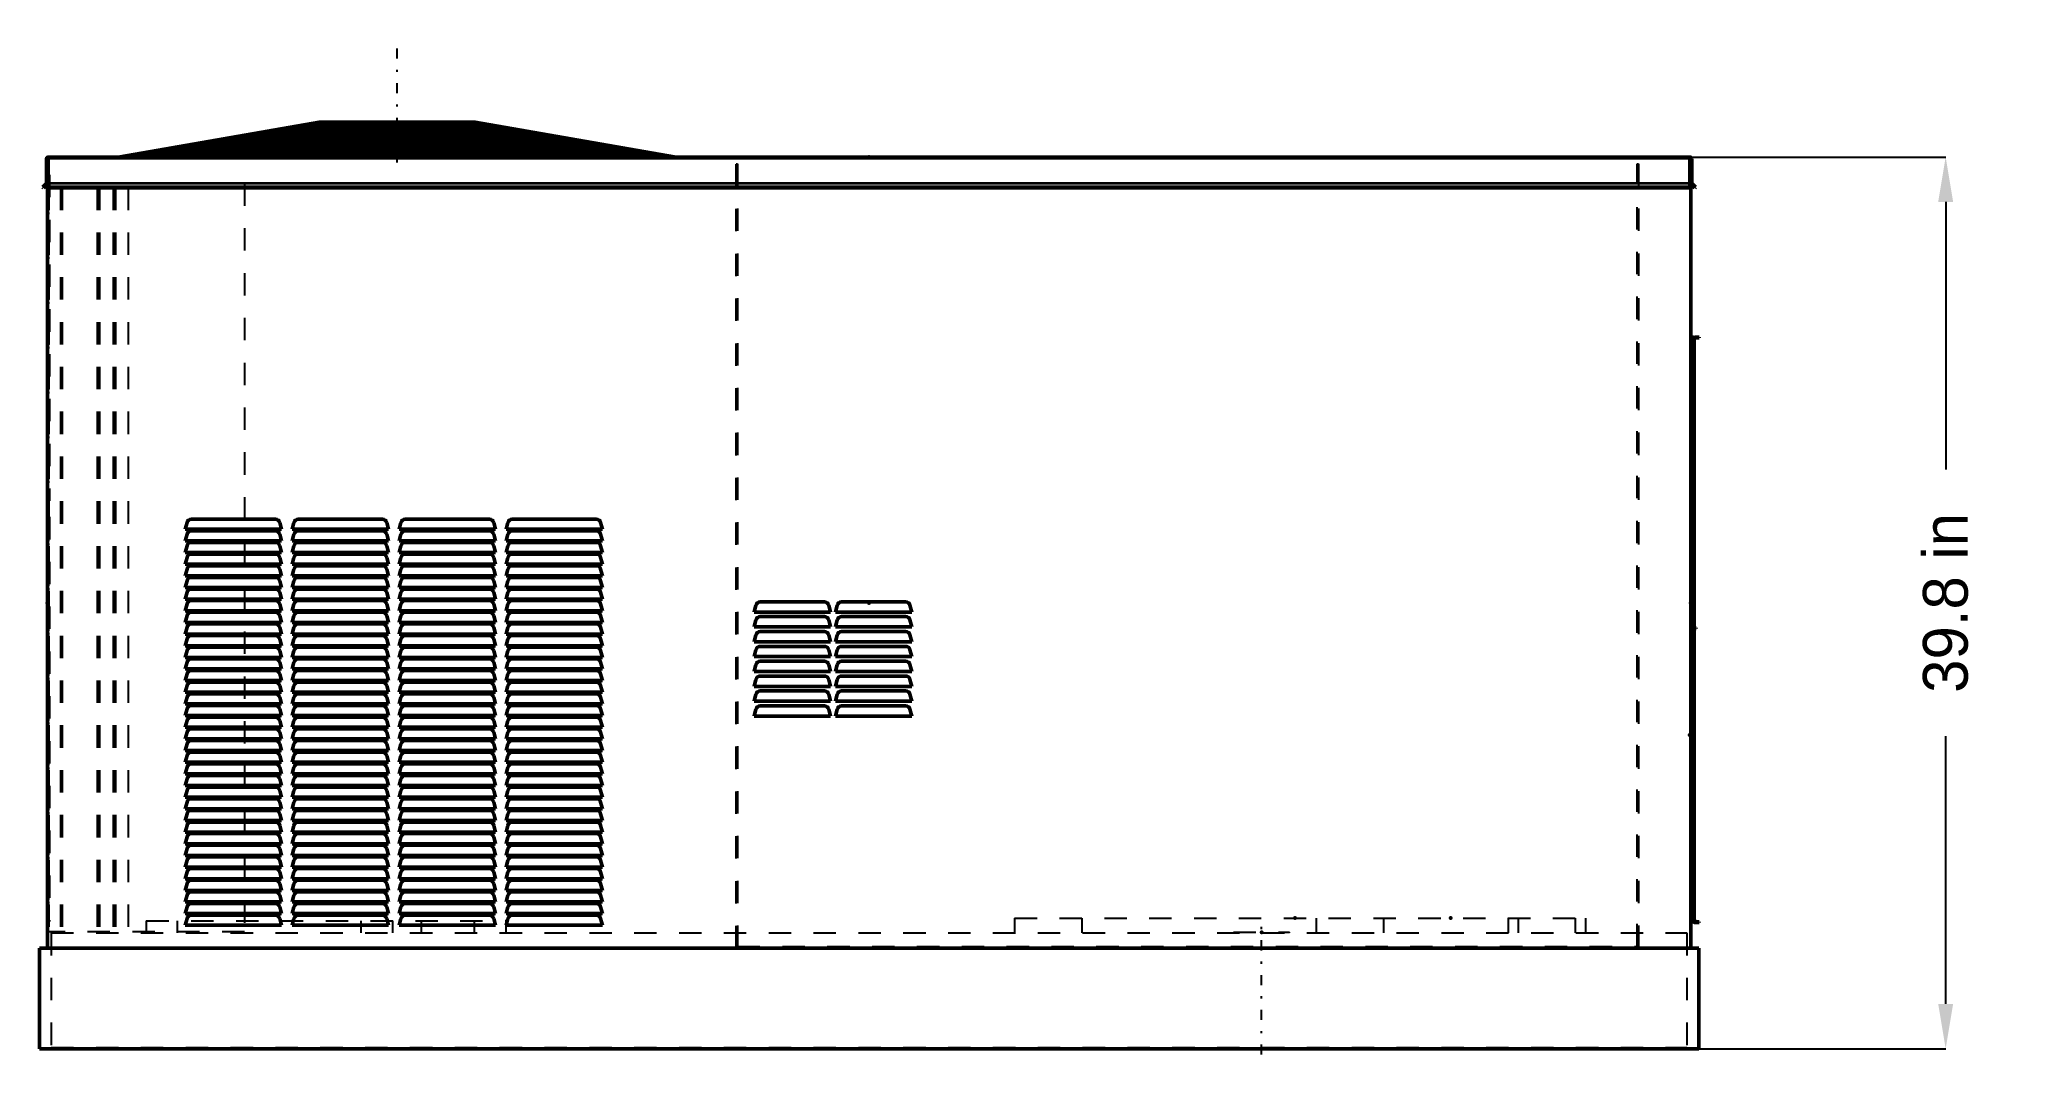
# Model space of a CAD drawing. Header units: inches. Extents: x -37 to 51, y -0.3 to 45.
import ezdxf

# ---------------------------------------------------------------- set-up
doc = ezdxf.new("R2010")
doc.units = ezdxf.units.IN
doc.header["$MEASUREMENT"] = 0
doc.linetypes.add('Center', pattern=[1.5, 0.45, -0.5, 0.05, -0.5])
doc.linetypes.add('Dashed', pattern=[2, 1, -1])
for name, color, linetype, lineweight in [('2d ConnectionPoints', 7, 'Continuous', 50), ('AM_0', 7, 'Continuous', 50), ('AM_4', 3, 'Continuous', 25), ('AM_5', 3, 'Continuous', 25), ('AM_7', 7, 'Center', 25), ('AM_9', 6, 'Dashed', 25)]:
    doc.layers.add(name, color=color, linetype=linetype, lineweight=lineweight)
doc.dimstyles.get("Standard").update_dxf_attribs({"dimtxt": 0.18, "dimasz": 0.18, "dimexe": 0.18, "dimexo": 0.0625, "dimgap": 0.09, "dimtad": 0, "dimtih": 1, "dimtoh": 1, "dimdec": 4, "dimzin": 0, "dimdsep": 46, "dimtxsty": 'Standard', "dimcen": 0.09, "dimadec": 0, "dimazin": 0, "dimtfac": 1, "dimtdec": 4, "dimtofl": 0, "dimtmove": 0, "dimatfit": 3, "dimfxl": 1, "dimtolj": 1, "dimtzin": 0, "dimarcsym": 0})

msp = doc.modelspace()

# ---------------------------------------------------------------- blocks, each defined once
blk = doc.blocks.new('*D1')
at = {"layer": 'AM_5', "color": 0, "lineweight": -2}
for p, q in [((0, 39.8), (48.015, 39.8)), ((48.015, 37.8), (48.015, 25.853)), ((48.015, 2), (48.015, 13.947)), ((0, 0), (48.015, 0))]:
    blk.add_line(p, q, dxfattribs=at)
at = {"layer": 'AM_5', "color": 0}
for points in [[(48.348, 37.8), (47.682, 37.8), (48.015, 39.8)], [(47.682, 2), (48.348, 2), (48.015, 0)]]:
    blk.add_solid(points, dxfattribs=at)
at = {"layer": 'Defpoints', "color": 0}
for p in [(0, 39.8), (48.015, 39.8), (0, 0)]:
    blk.add_point(p, dxfattribs=at)
at = {"layer": 'AM_5', "color": 0, "insert": (48.015, 19.9), "char_height": 2, "attachment_point": 5, "rotation": 90}
blk.add_mtext('\\A1;39.8 in', dxfattribs=at)

# ---------------------------------------------------------------- dimensions: what is measured, and where the dimension line sits
at = {"layer": 'AM_5'}
dim = msp.add_linear_dim(base=(48.015, 39.8), p1=(0, 0), p2=(0, 39.8), angle=90, text='39.8 in', dimstyle='Standard', override={"dimtxt": 2, "dimasz": 2, "dimexe": 0, "dimexo": 0, "dimgap": 0.6}, dxfattribs=at)
dim.commit()
dim.dimension.update_dxf_attribs({"geometry": '*D1', "text_midpoint": (48.015, 19.9), "dimtype": 160, "text_rotation": 90})

# ---------------------------------------------------------------- linework, layer by layer
at = {"layer": '2d ConnectionPoints'}
for p in [(0, 39.8), (0, 39.8), (-36.646, 19.9), (0, 19.9), (0, 19.9), (36.646, 19.9), (36.799, 18.764), (36.605, 14), (36.674, 12.292), (18.996, 5.829), (25.943, 5.829), (17.504, 5.2), (0, 0)]:
    msp.add_point(p, dxfattribs=at)
at = {"layer": 'AM_0'}
for p, q in [((-33.40513, 39.81678), (-24.52864, 41.358)), ((-23.67755, 41.358), (-30.17559, 39.81678)), ((-29.95427, 39.81678), (-23.45623, 41.358)), ((-28.873, 40.55326), (-28.993, 40.53185)), ((-28.993, 40.53185), (-28.993, 40.45371)), ((-28.993, 40.53185), (-27.16743, 40.53185)), ((-28.873, 40.55326), (-27.07543, 40.55326)), ((-28.316, 40.65264), (-28.436, 40.63123)), ((-28.436, 40.63123), (-28.436, 40.55326)), ((-28.436, 40.63123), (-26.74401, 40.63123)), ((-28.316, 40.65264), (-26.65672, 40.65264)), ((-27.758, 40.7522), (-27.878, 40.73079)), ((-27.878, 40.73079), (-27.878, 40.65264)), ((-27.878, 40.73079), (-26.33389, 40.73079)), ((-27.758, 40.7522), (-26.24432, 40.7522)), ((-27.2, 40.85175), (-27.32, 40.83034)), ((-27.32, 40.83034), (-27.32, 40.7522)), ((-27.32, 40.83034), (-25.91124, 40.83034)), ((-27.2, 40.85175), (-25.81909, 40.85175)), ((-26.642, 40.95131), (-26.763, 40.92972)), ((-26.763, 40.92972), (-26.763, 40.85175)), ((-26.763, 40.92972), (-25.48381, 40.92972)), ((-26.642, 40.95131), (-25.39504, 40.95131)), ((-26.46993, 40.55326), (-26.5548, 40.53185)), ((-26.5548, 40.53185), (-19.14577, 40.53185)), ((-26.5548, 40.53185), (-26.5548, 40.45371)), ((-26.46993, 40.55326), (-19.17683, 40.55326)), ((-26.085, 41.05068), (-26.205, 41.02927)), ((-26.205, 41.02927), (-26.205, 40.95131)), ((-26.205, 41.02927), (-25.07536, 41.02927)), ((-26.07598, 40.65264), (-26.16086, 40.63123)), ((-26.16086, 40.63123), (-19.28996, 40.63123)), ((-26.16086, 40.63123), (-26.16086, 40.55326)), ((-26.085, 41.05068), (-24.98598, 41.05068)), ((-26.07598, 40.65264), (-19.32102, 40.65264)), ((-25.68132, 40.7522), (-25.76619, 40.73079)), ((-25.76619, 40.73079), (-19.43442, 40.73079)), ((-25.76619, 40.73079), (-25.76619, 40.65264)), ((-25.68132, 40.7522), (-19.46548, 40.7522)), ((-25.538, 41.14827), (-25.658, 41.12686)), ((-25.658, 41.12686), (-25.658, 41.05068)), ((-25.658, 41.12686), (-24.65942, 41.12686)), ((-25.538, 41.14827), (-24.56713, 41.14827)), ((-25.28664, 40.85175), (-25.37152, 40.83034)), ((-25.37152, 40.83034), (-19.57888, 40.83034)), ((-25.37152, 40.83034), (-25.37152, 40.7522)), ((-25.28664, 40.85175), (-19.60995, 40.85175)), ((-24.969, 41.24979), (-25.089, 41.22838)), ((-25.089, 41.22838), (-25.089, 41.14827)), ((-25.089, 41.22838), (-24.22876, 41.22838)), ((-24.89193, 40.95131), (-24.97752, 40.92972)), ((-24.97752, 40.92972), (-19.72309, 40.92972)), ((-24.97752, 40.92972), (-24.97752, 40.85175)), ((-24.969, 41.24979), (-24.14218, 41.24979)), ((-24.89193, 40.95131), (-19.75442, 40.95131)), ((-24.524, 41.32919), (-24.635, 41.30938)), ((-24.635, 41.30938), (-24.635, 41.24979)), ((-24.635, 41.30938), (-23.89547, 41.30938)), ((-24.4979, 41.05068), (-24.58279, 41.02927)), ((-24.58279, 41.02927), (-19.86757, 41.02927)), ((-24.58279, 41.02927), (-24.58279, 40.95131)), ((-24.52864, 41.358), (-23.68505, 41.358)), ((-24.524, 41.32919), (-23.80972, 41.32919)), ((-24.4979, 41.05068), (-19.89864, 41.05068)), ((-24.3625, 41.358), (-24.3625, 41.32919)), ((-24.1109, 41.14827), (-24.19581, 41.12686)), ((-24.19581, 41.12686), (-20.00922, 41.12686)), ((-24.19581, 41.12686), (-24.19581, 41.05068)), ((-24.1109, 41.14827), (-20.04029, 41.14827)), ((-23.70828, 41.24979), (-23.7932, 41.22838)), ((-23.7932, 41.22838), (-20.15658, 41.22838)), ((-23.7932, 41.22838), (-23.7932, 41.14827)), ((-23.70828, 41.24979), (-20.18766, 41.24979)), ((-19.97759, 41.358), (-23.67755, 41.358)), ((-23.39333, 41.32919), (-23.4719, 41.30938)), ((-23.4719, 41.30938), (-20.27419, 41.30938)), ((-23.4719, 41.30938), (-23.4719, 41.24979)), ((-23.39333, 41.32919), (-20.30294, 41.32919)), ((-23.27901, 41.358), (-23.27901, 41.32919)), ((-20.34479, 41.358), (-20.34479, 41.32919)), ((-20.27419, 41.30938), (-20.30294, 41.32919)), ((-20.27992, 41.358), (-17.90147, 39.81678)), ((-20.27419, 41.30938), (-20.27419, 41.24979)), ((-20.15658, 41.22838), (-20.18766, 41.24979)), ((-20.15658, 41.22838), (-20.15658, 41.14827)), ((-20.00922, 41.12686), (-20.04029, 41.14827)), ((-20.00922, 41.12686), (-20.00922, 41.05068)), ((-17.59914, 39.81678), (-19.97759, 41.358)), ((-17.57136, 41.358), (-19.97523, 41.358)), ((-19.93075, 41.32919), (-17.73829, 41.32919)), ((-19.90019, 41.30938), (-17.63096, 41.30938)), ((-19.86757, 41.02927), (-19.89864, 41.05068)), ((-19.86757, 41.02927), (-19.86757, 40.95131)), ((-19.80821, 41.24979), (-17.30806, 41.24979)), ((-19.77516, 41.22838), (-17.19206, 41.22838)), ((-19.72309, 40.92972), (-19.75442, 40.95131)), ((-19.72309, 40.92972), (-19.72309, 40.85175)), ((-19.65151, 41.14827), (-16.75807, 41.14827)), ((-19.61846, 41.12686), (-16.64209, 41.12686)), ((-19.57888, 40.83034), (-19.60995, 40.85175)), ((-19.57888, 40.83034), (-19.57888, 40.7522)), ((-19.50087, 41.05068), (-16.22942, 41.05068)), ((-19.46782, 41.02927), (-16.11345, 41.02927)), ((-19.43442, 40.73079), (-19.46548, 40.7522)), ((-19.43442, 40.73079), (-19.43442, 40.65264)), ((-19.34746, 40.95131), (-15.69116, 40.95131)), ((-19.28996, 40.63123), (-19.32102, 40.65264)), ((-19.31414, 40.92972), (-15.57424, 40.92972)), ((-19.28996, 40.63123), (-19.28996, 40.55326)), ((-19.19379, 40.85175), (-15.15199, 40.85175)), ((-19.14577, 40.53185), (-19.17683, 40.55326)), ((-19.16074, 40.83034), (-15.03604, 40.83034)), ((-19.14577, 40.53185), (-19.14577, 40.45371)), ((-19.04011, 40.7522), (-14.61284, 40.7522)), ((-19.00706, 40.73079), (-14.4969, 40.73079)), ((-18.88643, 40.65264), (-14.07372, 40.65264)), ((-18.85338, 40.63123), (-13.95778, 40.63123)), ((-18.73303, 40.55326), (-13.53558, 40.55326)), ((-18.69998, 40.53185), (-13.41965, 40.53185)), ((-17.89445, 41.358), (-17.89445, 41.32919)), ((-17.63096, 41.30938), (-17.73829, 41.32919)), ((-17.65237, 41.358), (-8.77588, 39.81678)), ((-17.63096, 41.30938), (-17.63096, 41.24979)), ((-8.69487, 39.81678), (-17.57136, 41.358)), ((-17.19206, 41.22838), (-17.30806, 41.24979)), ((-17.19206, 41.22838), (-17.19206, 41.14827)), ((-16.64209, 41.12686), (-16.75807, 41.14827)), ((-16.64209, 41.12686), (-16.64209, 41.05068)), ((-16.11345, 41.02927), (-16.22942, 41.05068)), ((-16.11345, 41.02927), (-16.11345, 40.95131)), ((-15.57424, 40.92972), (-15.69116, 40.95131)), ((-15.57424, 40.92972), (-15.57424, 40.85175)), ((-15.03604, 40.83034), (-15.15199, 40.85175)), ((-15.03604, 40.83034), (-15.03604, 40.7522)), ((-14.4969, 40.73079), (-14.61284, 40.7522)), ((-14.4969, 40.73079), (-14.4969, 40.65264)), ((-13.95778, 40.63123), (-14.07372, 40.65264)), ((-13.95778, 40.63123), (-13.95778, 40.55326)), ((-13.41965, 40.53185), (-13.53558, 40.55326)), ((-13.41965, 40.53185), (-13.41965, 40.45371)), ((-36.6925, 38.63608), (-36.6925, 39.72)), ((-36.646, 39.8), (36.646, 39.8)), ((-36.646, 39.8), (-36.646, 39.79265)), ((-36.612, 39.8), (-36.612, 38.42647)), ((-33.40513, 39.81678), (-33.40513, 39.8)), ((-32.778, 39.85656), (-32.898, 39.83515)), ((-32.898, 39.83515), (-32.898, 39.8)), ((-32.898, 39.83515), (-30.09862, 39.83515)), ((-32.778, 39.85656), (-30.01085, 39.85656)), ((-32.231, 39.95415), (-32.351, 39.93274)), ((-32.351, 39.93274), (-32.351, 39.85656)), ((-32.351, 39.93274), (-29.69617, 39.93274)), ((-32.231, 39.95415), (-29.60709, 39.95415)), ((-31.661, 40.05585), (-31.781, 40.03444)), ((-31.781, 40.03444), (-31.781, 39.95415)), ((-31.781, 40.03444), (-29.27058, 40.03444)), ((-31.661, 40.05585), (-29.18452, 40.05585)), ((-31.104, 40.15522), (-31.224, 40.13381)), ((-31.224, 40.13381), (-31.224, 40.05585)), ((-31.224, 40.13381), (-28.84769, 40.13381)), ((-31.104, 40.15522), (-28.75574, 40.15522)), ((-30.546, 40.25478), (-30.666, 40.23337)), ((-30.666, 40.23337), (-30.666, 40.15522)), ((-30.666, 40.23337), (-28.4203, 40.23337)), ((-30.546, 40.25478), (-28.32979, 40.25478)), ((-30.17559, 39.81678), (-29.95427, 39.81678)), ((-30.17559, 39.81678), (-30.17559, 39.8)), ((-29.989, 40.35415), (-30.109, 40.33274)), ((-30.109, 40.33274), (-30.109, 40.25478)), ((-30.109, 40.33274), (-28.00936, 40.33274)), ((-29.989, 40.35415), (-27.92052, 40.35415)), ((-29.95427, 39.81678), (-29.95427, 39.8)), ((-29.431, 40.45371), (-29.551, 40.4323)), ((-29.551, 40.4323), (-29.551, 40.35415)), ((-29.551, 40.4323), (-27.59318, 40.4323)), ((-29.431, 40.45371), (-27.50269, 40.45371)), ((-29.23155, 39.85656), (-29.31641, 39.83515)), ((-29.31641, 39.83515), (-29.31641, 39.8)), ((-29.31641, 39.83515), (-18.13495, 39.83515)), ((-29.23155, 39.85656), (-18.16601, 39.85656)), ((-28.84472, 39.95415), (-28.92959, 39.93274)), ((-28.92959, 39.93274), (-28.92959, 39.85656)), ((-28.92959, 39.93274), (-18.27653, 39.93274)), ((-28.84472, 39.95415), (-18.3076, 39.95415)), ((-28.44163, 40.05585), (-28.52649, 40.03444)), ((-28.52649, 40.03444), (-28.52649, 39.95415)), ((-28.52649, 40.03444), (-18.42408, 40.03444)), ((-28.44163, 40.05585), (-18.45514, 40.05585)), ((-28.04773, 40.15522), (-28.13259, 40.13381)), ((-28.13259, 40.13381), (-28.13259, 40.05585)), ((-28.13259, 40.13381), (-18.56825, 40.13381)), ((-28.04773, 40.15522), (-18.59932, 40.15522)), ((-27.65311, 40.25478), (-27.73798, 40.23337)), ((-27.73798, 40.23337), (-27.73798, 40.15522)), ((-27.73798, 40.23337), (-18.71269, 40.23337)), ((-27.65311, 40.25478), (-18.74376, 40.25478)), ((-27.2592, 40.35415), (-27.34406, 40.33274)), ((-27.34406, 40.33274), (-18.85688, 40.33274)), ((-27.34406, 40.33274), (-27.34406, 40.25478)), ((-27.2592, 40.35415), (-18.88794, 40.35415)), ((-26.86457, 40.45371), (-26.94943, 40.4323)), ((-26.94943, 40.4323), (-19.00132, 40.4323)), ((-26.94943, 40.4323), (-26.94943, 40.35415)), ((-26.86457, 40.45371), (-19.03238, 40.45371)), ((-19.00132, 40.4323), (-19.03238, 40.45371)), ((-19.00132, 40.4323), (-19.00132, 40.35415)), ((-18.85688, 40.33274), (-18.88794, 40.35415)), ((-18.85688, 40.33274), (-18.85688, 40.25478)), ((-18.71269, 40.23337), (-18.74376, 40.25478)), ((-18.71269, 40.23337), (-18.71269, 40.15522)), ((-18.56825, 40.13381), (-18.59932, 40.15522)), ((-18.57935, 40.45371), (-12.99649, 40.45371)), ((-18.56825, 40.13381), (-18.56825, 40.05585)), ((-18.54631, 40.4323), (-12.88056, 40.4323)), ((-18.42408, 40.03444), (-18.45514, 40.05585)), ((-18.42568, 40.35415), (-12.45742, 40.35415)), ((-18.42408, 40.03444), (-18.42408, 39.95415)), ((-18.39263, 40.33274), (-12.34149, 40.33274)), ((-18.27653, 39.93274), (-18.3076, 39.95415)), ((-18.27653, 39.93274), (-18.27653, 39.85656)), ((-18.27228, 40.25478), (-11.91932, 40.25478)), ((-18.23923, 40.23337), (-11.80339, 40.23337)), ((-18.13495, 39.83515), (-18.16601, 39.85656)), ((-18.13495, 39.83515), (-18.13495, 39.8)), ((-18.11861, 40.15522), (-11.38026, 40.15522)), ((-18.08556, 40.13381), (-11.26434, 40.13381)), ((-17.96521, 40.05585), (-10.84218, 40.05585)), ((-17.93216, 40.03444), (-10.72626, 40.03444)), ((-17.90147, 39.81678), (-17.59914, 39.81678)), ((-17.90147, 39.81678), (-17.90147, 39.8)), ((-17.80823, 39.95415), (-10.29155, 39.95415)), ((-17.77518, 39.93274), (-10.17562, 39.93274)), ((-17.65759, 39.85656), (-9.76314, 39.85656)), ((-17.62454, 39.83515), (-9.64721, 39.83515)), ((-17.59914, 39.81678), (-17.59914, 39.8)), ((-12.88056, 40.4323), (-12.99649, 40.45371)), ((-12.88056, 40.4323), (-12.88056, 40.35415)), ((-12.34149, 40.33274), (-12.45742, 40.35415)), ((-12.34149, 40.33274), (-12.34149, 40.25478)), ((-11.80339, 40.23337), (-11.91932, 40.25478)), ((-11.80339, 40.23337), (-11.80339, 40.15522)), ((-11.26434, 40.13381), (-11.38026, 40.15522)), ((-11.26434, 40.13381), (-11.26434, 40.05585)), ((-10.72626, 40.03444), (-10.84218, 40.05585)), ((-10.72626, 40.03444), (-10.72626, 39.95415)), ((-10.17562, 39.93274), (-10.29155, 39.95415)), ((-10.17562, 39.93274), (-10.17562, 39.85656)), ((-9.64721, 39.83515), (-9.76314, 39.85656)), ((-9.64721, 39.83515), (-9.64721, 39.8)), ((-8.77588, 39.81678), (-8.69487, 39.81678)), ((-8.77588, 39.81678), (-8.77588, 39.8)), ((-8.69487, 39.81678), (-8.69487, 39.8)), ((36.612, 39.8), (36.612, 38.42647)), ((36.646, 39.8), (36.646, 39.79265)), ((36.6925, 39.72), (36.6925, 38.63608)), ((-36.8555, 38.459), (-36.70246, 38.61204)), ((-36.82297, 38.42647), (-36.8555, 38.459)), ((-36.62745, 38.622), (-36.82297, 38.42647)), ((-36.646, 38.60345), (-36.646, 4.49)), ((-36.612, 38.622), (-36.62745, 38.622)), ((36.612, 38.459), (-36.612, 38.459)), ((36.612, 38.42647), (-36.612, 38.42647)), ((36.62745, 38.622), (36.612, 38.622)), ((36.82297, 38.42647), (36.62745, 38.622)), ((36.646, 38.60345), (36.646, 4.49)), ((36.70246, 38.61204), (36.8555, 38.459)), ((36.8555, 38.459), (36.82297, 38.42647)), ((36.766, 31.757), (36.646, 31.757)), ((36.765, 18.79), (36.765, 31.695)), ((36.766, 31.757), (36.766, 31.70653)), ((36.799, 31.695), (36.799, 18.79)), ((36.832, 31.762), (37.015, 31.762)), ((37.015, 31.728), (36.832, 31.728)), ((37.015, 31.762), (37.015, 31.728)), ((-30.5, 23.19), (-30.41914, 23.49176)), ((-26.2, 23.19), (-30.5, 23.19)), ((-30.5, 22.67), (-30.41914, 22.97176)), ((-30.22596, 23.64), (-26.47404, 23.64)), ((-30.22596, 23.12), (-26.47404, 23.12)), ((-26.28086, 23.49176), (-26.2, 23.19)), ((-26.28086, 22.97176), (-26.2, 22.67)), ((-25.73, 23.19), (-25.64914, 23.49176)), ((-21.43, 23.19), (-25.73, 23.19)), ((-25.73, 22.67), (-25.64914, 22.97176)), ((-25.45596, 23.64), (-21.70404, 23.64)), ((-25.45596, 23.12), (-21.70404, 23.12)), ((-21.51086, 23.49176), (-21.43, 23.19)), ((-21.51086, 22.97176), (-21.43, 22.67)), ((-20.96, 23.19), (-20.87914, 23.49176)), ((-16.66, 23.19), (-20.96, 23.19)), ((-20.96, 22.67), (-20.87914, 22.97176)), ((-20.68596, 23.64), (-16.93404, 23.64)), ((-20.68596, 23.12), (-16.93404, 23.12)), ((-16.74086, 23.49176), (-16.66, 23.19)), ((-16.74086, 22.97176), (-16.66, 22.67)), ((-16.19, 23.19), (-16.10914, 23.49176)), ((-11.89, 23.19), (-16.19, 23.19)), ((-16.19, 22.67), (-16.10914, 22.97176)), ((-15.91596, 23.64), (-12.16404, 23.64)), ((-15.91596, 23.12), (-12.16404, 23.12)), ((-11.97086, 23.49176), (-11.89, 23.19)), ((-11.97086, 22.97176), (-11.89, 22.67)), ((-26.2, 22.67), (-30.5, 22.67)), ((-30.5, 22.15), (-30.41914, 22.45176)), ((-26.2, 22.15), (-30.5, 22.15)), ((-30.22596, 22.6), (-26.47404, 22.6)), ((-30.22596, 22.08), (-26.47404, 22.08)), ((-26.28086, 22.45176), (-26.2, 22.15)), ((-21.43, 22.67), (-25.73, 22.67)), ((-25.73, 22.15), (-25.64914, 22.45176)), ((-21.43, 22.15), (-25.73, 22.15)), ((-25.45596, 22.6), (-21.70404, 22.6)), ((-25.45596, 22.08), (-21.70404, 22.08)), ((-21.51086, 22.45176), (-21.43, 22.15)), ((-16.66, 22.67), (-20.96, 22.67)), ((-20.96, 22.15), (-20.87914, 22.45176)), ((-16.66, 22.15), (-20.96, 22.15)), ((-20.68596, 22.6), (-16.93404, 22.6)), ((-20.68596, 22.08), (-16.93404, 22.08)), ((-16.74086, 22.45176), (-16.66, 22.15)), ((-11.89, 22.67), (-16.19, 22.67)), ((-16.19, 22.15), (-16.10914, 22.45176)), ((-11.89, 22.15), (-16.19, 22.15)), ((-15.91596, 22.6), (-12.16404, 22.6)), ((-15.91596, 22.08), (-12.16404, 22.08)), ((-11.97086, 22.45176), (-11.89, 22.15)), ((-30.5, 21.63), (-30.41914, 21.93176)), ((-26.2, 21.63), (-30.5, 21.63)), ((-30.5, 21.11), (-30.41914, 21.41176)), ((-30.22596, 21.56), (-26.47404, 21.56)), ((-26.28086, 21.93176), (-26.2, 21.63)), ((-26.28086, 21.41176), (-26.2, 21.11)), ((-25.73, 21.63), (-25.64914, 21.93176)), ((-21.43, 21.63), (-25.73, 21.63)), ((-25.73, 21.11), (-25.64914, 21.41176)), ((-25.45596, 21.56), (-21.70404, 21.56)), ((-21.51086, 21.93176), (-21.43, 21.63)), ((-21.51086, 21.41176), (-21.43, 21.11)), ((-20.96, 21.63), (-20.87914, 21.93176)), ((-16.66, 21.63), (-20.96, 21.63)), ((-20.96, 21.11), (-20.87914, 21.41176)), ((-20.68596, 21.56), (-16.93404, 21.56)), ((-16.74086, 21.93176), (-16.66, 21.63)), ((-16.74086, 21.41176), (-16.66, 21.11)), ((-16.19, 21.63), (-16.10914, 21.93176)), ((-11.89, 21.63), (-16.19, 21.63)), ((-16.19, 21.11), (-16.10914, 21.41176)), ((-15.91596, 21.56), (-12.16404, 21.56)), ((-11.97086, 21.93176), (-11.89, 21.63)), ((-11.97086, 21.41176), (-11.89, 21.11)), ((-26.2, 21.11), (-30.5, 21.11)), ((-30.5, 20.59), (-30.41914, 20.89176)), ((-26.2, 20.59), (-30.5, 20.59)), ((-30.5, 20.07), (-30.41914, 20.37176)), ((-30.22596, 21.04), (-26.47404, 21.04)), ((-30.22596, 20.52), (-26.47404, 20.52)), ((-26.28086, 20.89176), (-26.2, 20.59)), ((-26.28086, 20.37176), (-26.2, 20.07)), ((-21.43, 21.11), (-25.73, 21.11)), ((-25.73, 20.59), (-25.64914, 20.89176)), ((-21.43, 20.59), (-25.73, 20.59)), ((-25.73, 20.07), (-25.64914, 20.37176)), ((-25.45596, 21.04), (-21.70404, 21.04)), ((-25.45596, 20.52), (-21.70404, 20.52)), ((-21.51086, 20.89176), (-21.43, 20.59)), ((-21.51086, 20.37176), (-21.43, 20.07)), ((-16.66, 21.11), (-20.96, 21.11)), ((-20.96, 20.59), (-20.87914, 20.89176)), ((-16.66, 20.59), (-20.96, 20.59)), ((-20.96, 20.07), (-20.87914, 20.37176)), ((-20.68596, 21.04), (-16.93404, 21.04)), ((-20.68596, 20.52), (-16.93404, 20.52)), ((-16.74086, 20.89176), (-16.66, 20.59)), ((-16.74086, 20.37176), (-16.66, 20.07)), ((-11.89, 21.11), (-16.19, 21.11)), ((-16.19, 20.59), (-16.10914, 20.89176)), ((-11.89, 20.59), (-16.19, 20.59)), ((-16.19, 20.07), (-16.10914, 20.37176)), ((-15.91596, 21.04), (-12.16404, 21.04)), ((-15.91596, 20.52), (-12.16404, 20.52)), ((-11.97086, 20.89176), (-11.89, 20.59)), ((-11.97086, 20.37176), (-11.89, 20.07)), ((-26.2, 20.07), (-30.5, 20.07)), ((-30.5, 19.55), (-30.41914, 19.85176)), ((-26.2, 19.55), (-30.5, 19.55)), ((-30.22596, 20), (-26.47404, 20)), ((-30.22596, 19.48), (-26.47404, 19.48)), ((-26.28086, 19.85176), (-26.2, 19.55)), ((-21.43, 20.07), (-25.73, 20.07)), ((-25.73, 19.55), (-25.64914, 19.85176)), ((-21.43, 19.55), (-25.73, 19.55)), ((-25.45596, 20), (-21.70404, 20)), ((-25.45596, 19.48), (-21.70404, 19.48)), ((-21.51086, 19.85176), (-21.43, 19.55)), ((-16.66, 20.07), (-20.96, 20.07)), ((-20.96, 19.55), (-20.87914, 19.85176)), ((-16.66, 19.55), (-20.96, 19.55)), ((-20.68596, 20), (-16.93404, 20)), ((-20.68596, 19.48), (-16.93404, 19.48)), ((-16.74086, 19.85176), (-16.66, 19.55)), ((-11.89, 20.07), (-16.19, 20.07)), ((-16.19, 19.55), (-16.10914, 19.85176)), ((-11.89, 19.55), (-16.19, 19.55)), ((-15.91596, 20), (-12.16404, 20)), ((-15.91596, 19.48), (-12.16404, 19.48)), ((-11.97086, 19.85176), (-11.89, 19.55)), ((-5.129, 19.49), (-5.04573, 19.80076)), ((-1.718, 19.49), (-5.129, 19.49)), ((-4.85255, 19.949), (-1.99445, 19.949)), ((-1.80127, 19.80076), (-1.718, 19.49)), ((-1.504, 19.49), (-1.42073, 19.80076)), ((1.907, 19.49), (-1.504, 19.49)), ((-1.22755, 19.949), (1.63055, 19.949)), ((1.82373, 19.80076), (1.907, 19.49)), ((-30.5, 19.03), (-30.41914, 19.33176)), ((-26.2, 19.03), (-30.5, 19.03)), ((-30.5, 18.51), (-30.41914, 18.81176)), ((-26.2, 18.51), (-30.5, 18.51)), ((-30.22596, 18.96), (-26.47404, 18.96)), ((-26.28086, 19.33176), (-26.2, 19.03)), ((-26.28086, 18.81176), (-26.2, 18.51)), ((-25.73, 19.03), (-25.64914, 19.33176)), ((-21.43, 19.03), (-25.73, 19.03)), ((-25.73, 18.51), (-25.64914, 18.81176)), ((-21.43, 18.51), (-25.73, 18.51)), ((-25.45596, 18.96), (-21.70404, 18.96)), ((-21.51086, 19.33176), (-21.43, 19.03)), ((-21.51086, 18.81176), (-21.43, 18.51)), ((-20.96, 19.03), (-20.87914, 19.33176)), ((-16.66, 19.03), (-20.96, 19.03)), ((-20.96, 18.51), (-20.87914, 18.81176)), ((-16.66, 18.51), (-20.96, 18.51)), ((-20.68596, 18.96), (-16.93404, 18.96)), ((-16.74086, 19.33176), (-16.66, 19.03)), ((-16.74086, 18.81176), (-16.66, 18.51)), ((-16.19, 19.03), (-16.10914, 19.33176)), ((-11.89, 19.03), (-16.19, 19.03)), ((-16.19, 18.51), (-16.10914, 18.81176)), ((-11.89, 18.51), (-16.19, 18.51)), ((-15.91596, 18.96), (-12.16404, 18.96)), ((-11.97086, 19.33176), (-11.89, 19.03)), ((-11.97086, 18.81176), (-11.89, 18.51)), ((-5.129, 18.827), (-5.04573, 19.13776)), ((-1.718, 18.827), (-5.129, 18.827)), ((-4.85255, 19.286), (-1.99445, 19.286)), ((-4.85255, 18.623), (-1.99445, 18.623)), ((-1.80127, 19.13776), (-1.718, 18.827)), ((-1.504, 18.827), (-1.42073, 19.13776)), ((1.907, 18.827), (-1.504, 18.827)), ((-1.22755, 19.286), (1.63055, 19.286)), ((-1.22755, 18.623), (1.63055, 18.623)), ((1.82373, 19.13776), (1.907, 18.827)), ((36.674, 18.723), (36.674, 5.727)), ((36.707, 18.79), (36.89, 18.79)), ((36.89, 18.756), (36.707, 18.756)), ((36.765, 5.699), (36.765, 18.756)), ((36.799, 18.756), (36.799, 5.699)), ((36.89, 18.79), (36.89, 18.756)), ((-30.5, 17.99), (-30.41914, 18.29176)), ((-26.2, 17.99), (-30.5, 17.99)), ((-30.5, 17.47), (-30.41914, 17.77176)), ((-30.22596, 18.44), (-26.47404, 18.44)), ((-30.22596, 17.92), (-26.47404, 17.92)), ((-26.28086, 18.29176), (-26.2, 17.99)), ((-26.28086, 17.77176), (-26.2, 17.47)), ((-25.73, 17.99), (-25.64914, 18.29176)), ((-21.43, 17.99), (-25.73, 17.99)), ((-25.73, 17.47), (-25.64914, 17.77176)), ((-25.45596, 18.44), (-21.70404, 18.44)), ((-25.45596, 17.92), (-21.70404, 17.92)), ((-21.51086, 18.29176), (-21.43, 17.99)), ((-21.51086, 17.77176), (-21.43, 17.47)), ((-20.96, 17.99), (-20.87914, 18.29176)), ((-16.66, 17.99), (-20.96, 17.99)), ((-20.96, 17.47), (-20.87914, 17.77176)), ((-20.68596, 18.44), (-16.93404, 18.44)), ((-20.68596, 17.92), (-16.93404, 17.92)), ((-16.74086, 18.29176), (-16.66, 17.99)), ((-16.74086, 17.77176), (-16.66, 17.47)), ((-16.19, 17.99), (-16.10914, 18.29176)), ((-11.89, 17.99), (-16.19, 17.99)), ((-16.19, 17.47), (-16.10914, 17.77176)), ((-15.91596, 18.44), (-12.16404, 18.44)), ((-15.91596, 17.92), (-12.16404, 17.92)), ((-11.97086, 18.29176), (-11.89, 17.99)), ((-11.97086, 17.77176), (-11.89, 17.47)), ((-5.129, 18.164), (-5.04573, 18.47476)), ((-1.718, 18.164), (-5.129, 18.164)), ((-5.129, 17.501), (-5.04573, 17.81176)), ((-4.85255, 17.96), (-1.99445, 17.96)), ((-1.80127, 18.47476), (-1.718, 18.164)), ((-1.80127, 17.81176), (-1.718, 17.501)), ((-1.504, 18.164), (-1.42073, 18.47476)), ((1.907, 18.164), (-1.504, 18.164)), ((-1.504, 17.501), (-1.42073, 17.81176)), ((-1.22755, 17.96), (1.63055, 17.96)), ((1.82373, 18.47476), (1.907, 18.164)), ((1.82373, 17.81176), (1.907, 17.501)), ((-26.2, 17.47), (-30.5, 17.47)), ((-30.5, 16.95), (-30.41914, 17.25176)), ((-26.2, 16.95), (-30.5, 16.95)), ((-30.5, 16.43), (-30.41914, 16.73176)), ((-30.22596, 17.4), (-26.47404, 17.4)), ((-30.22596, 16.88), (-26.47404, 16.88)), ((-26.28086, 17.25176), (-26.2, 16.95)), ((-26.28086, 16.73176), (-26.2, 16.43)), ((-21.43, 17.47), (-25.73, 17.47)), ((-25.73, 16.95), (-25.64914, 17.25176)), ((-21.43, 16.95), (-25.73, 16.95)), ((-25.73, 16.43), (-25.64914, 16.73176)), ((-25.45596, 17.4), (-21.70404, 17.4)), ((-25.45596, 16.88), (-21.70404, 16.88)), ((-21.51086, 17.25176), (-21.43, 16.95)), ((-21.51086, 16.73176), (-21.43, 16.43)), ((-16.66, 17.47), (-20.96, 17.47)), ((-20.96, 16.95), (-20.87914, 17.25176)), ((-16.66, 16.95), (-20.96, 16.95)), ((-20.96, 16.43), (-20.87914, 16.73176)), ((-20.68596, 17.4), (-16.93404, 17.4)), ((-20.68596, 16.88), (-16.93404, 16.88)), ((-16.74086, 17.25176), (-16.66, 16.95)), ((-16.74086, 16.73176), (-16.66, 16.43)), ((-11.89, 17.47), (-16.19, 17.47)), ((-16.19, 16.95), (-16.10914, 17.25176)), ((-11.89, 16.95), (-16.19, 16.95)), ((-16.19, 16.43), (-16.10914, 16.73176)), ((-15.91596, 17.4), (-12.16404, 17.4)), ((-15.91596, 16.88), (-12.16404, 16.88)), ((-11.97086, 17.25176), (-11.89, 16.95)), ((-11.97086, 16.73176), (-11.89, 16.43)), ((-1.718, 17.501), (-5.129, 17.501)), ((-5.129, 16.838), (-5.04573, 17.14876)), ((-1.718, 16.838), (-5.129, 16.838)), ((-4.85255, 17.297), (-1.99445, 17.297)), ((-1.80127, 17.14876), (-1.718, 16.838)), ((1.907, 17.501), (-1.504, 17.501)), ((-1.504, 16.838), (-1.42073, 17.14876)), ((1.907, 16.838), (-1.504, 16.838)), ((-1.22755, 17.297), (1.63055, 17.297)), ((1.82373, 17.14876), (1.907, 16.838)), ((-26.2, 16.43), (-30.5, 16.43)), ((-30.5, 15.91), (-30.41914, 16.21176)), ((-26.2, 15.91), (-30.5, 15.91)), ((-30.22596, 16.36), (-26.47404, 16.36)), ((-30.22596, 15.84), (-26.47404, 15.84)), ((-26.28086, 16.21176), (-26.2, 15.91)), ((-21.43, 16.43), (-25.73, 16.43)), ((-25.73, 15.91), (-25.64914, 16.21176)), ((-21.43, 15.91), (-25.73, 15.91)), ((-25.45596, 16.36), (-21.70404, 16.36)), ((-25.45596, 15.84), (-21.70404, 15.84)), ((-21.51086, 16.21176), (-21.43, 15.91)), ((-16.66, 16.43), (-20.96, 16.43)), ((-20.96, 15.91), (-20.87914, 16.21176)), ((-16.66, 15.91), (-20.96, 15.91)), ((-20.68596, 16.36), (-16.93404, 16.36)), ((-20.68596, 15.84), (-16.93404, 15.84)), ((-16.74086, 16.21176), (-16.66, 15.91)), ((-11.89, 16.43), (-16.19, 16.43)), ((-16.19, 15.91), (-16.10914, 16.21176)), ((-11.89, 15.91), (-16.19, 15.91)), ((-15.91596, 16.36), (-12.16404, 16.36)), ((-15.91596, 15.84), (-12.16404, 15.84)), ((-11.97086, 16.21176), (-11.89, 15.91)), ((-5.129, 16.175), (-5.04573, 16.48576)), ((-1.718, 16.175), (-5.129, 16.175)), ((-4.85255, 16.634), (-1.99445, 16.634)), ((-4.85255, 15.971), (-1.99445, 15.971)), ((-1.80127, 16.48576), (-1.718, 16.175)), ((-1.504, 16.175), (-1.42073, 16.48576)), ((1.907, 16.175), (-1.504, 16.175)), ((-1.22755, 16.634), (1.63055, 16.634)), ((-1.22755, 15.971), (1.63055, 15.971)), ((1.82373, 16.48576), (1.907, 16.175)), ((-30.5, 15.39), (-30.41914, 15.69176)), ((-26.2, 15.39), (-30.5, 15.39)), ((-30.5, 14.87), (-30.41914, 15.17176)), ((-30.22596, 15.32), (-26.47404, 15.32)), ((-26.28086, 15.69176), (-26.2, 15.39)), ((-26.28086, 15.17176), (-26.2, 14.87)), ((-25.73, 15.39), (-25.64914, 15.69176)), ((-21.43, 15.39), (-25.73, 15.39)), ((-25.73, 14.87), (-25.64914, 15.17176)), ((-25.45596, 15.32), (-21.70404, 15.32)), ((-21.51086, 15.69176), (-21.43, 15.39)), ((-21.51086, 15.17176), (-21.43, 14.87)), ((-20.96, 15.39), (-20.87914, 15.69176)), ((-16.66, 15.39), (-20.96, 15.39)), ((-20.96, 14.87), (-20.87914, 15.17176)), ((-20.68596, 15.32), (-16.93404, 15.32)), ((-16.74086, 15.69176), (-16.66, 15.39)), ((-16.74086, 15.17176), (-16.66, 14.87)), ((-16.19, 15.39), (-16.10914, 15.69176)), ((-11.89, 15.39), (-16.19, 15.39)), ((-16.19, 14.87), (-16.10914, 15.17176)), ((-15.91596, 15.32), (-12.16404, 15.32)), ((-11.97086, 15.69176), (-11.89, 15.39)), ((-11.97086, 15.17176), (-11.89, 14.87)), ((-5.129, 15.512), (-5.04573, 15.82276)), ((-1.718, 15.512), (-5.129, 15.512)), ((-5.129, 14.849), (-5.04573, 15.15976)), ((-4.85255, 15.308), (-1.99445, 15.308)), ((-1.80127, 15.82276), (-1.718, 15.512)), ((-1.80127, 15.15976), (-1.718, 14.849)), ((-1.504, 15.512), (-1.42073, 15.82276)), ((1.907, 15.512), (-1.504, 15.512)), ((-1.504, 14.849), (-1.42073, 15.15976)), ((-1.22755, 15.308), (1.63055, 15.308)), ((1.82373, 15.82276), (1.907, 15.512)), ((1.82373, 15.15976), (1.907, 14.849)), ((-26.2, 14.87), (-30.5, 14.87)), ((-30.5, 14.35), (-30.41914, 14.65176)), ((-26.2, 14.35), (-30.5, 14.35)), ((-30.5, 13.83), (-30.41914, 14.13176)), ((-30.22596, 14.8), (-26.47404, 14.8)), ((-30.22596, 14.28), (-26.47404, 14.28)), ((-26.28086, 14.65176), (-26.2, 14.35)), ((-26.28086, 14.13176), (-26.2, 13.83)), ((-21.43, 14.87), (-25.73, 14.87)), ((-25.73, 14.35), (-25.64914, 14.65176)), ((-21.43, 14.35), (-25.73, 14.35)), ((-25.73, 13.83), (-25.64914, 14.13176)), ((-25.45596, 14.8), (-21.70404, 14.8)), ((-25.45596, 14.28), (-21.70404, 14.28)), ((-21.51086, 14.65176), (-21.43, 14.35)), ((-21.51086, 14.13176), (-21.43, 13.83)), ((-16.66, 14.87), (-20.96, 14.87)), ((-20.96, 14.35), (-20.87914, 14.65176)), ((-16.66, 14.35), (-20.96, 14.35)), ((-20.96, 13.83), (-20.87914, 14.13176)), ((-20.68596, 14.8), (-16.93404, 14.8)), ((-20.68596, 14.28), (-16.93404, 14.28)), ((-16.74086, 14.65176), (-16.66, 14.35)), ((-16.74086, 14.13176), (-16.66, 13.83)), ((-11.89, 14.87), (-16.19, 14.87)), ((-16.19, 14.35), (-16.10914, 14.65176)), ((-11.89, 14.35), (-16.19, 14.35)), ((-16.19, 13.83), (-16.10914, 14.13176)), ((-15.91596, 14.8), (-12.16404, 14.8)), ((-15.91596, 14.28), (-12.16404, 14.28)), ((-11.97086, 14.65176), (-11.89, 14.35)), ((-11.97086, 14.13176), (-11.89, 13.83)), ((-1.718, 14.849), (-5.129, 14.849)), ((1.907, 14.849), (-1.504, 14.849)), ((-26.2, 13.83), (-30.5, 13.83)), ((-30.5, 13.31), (-30.41914, 13.61176)), ((-26.2, 13.31), (-30.5, 13.31)), ((-30.22596, 13.76), (-26.47404, 13.76)), ((-30.22596, 13.24), (-26.47404, 13.24)), ((-26.28086, 13.61176), (-26.2, 13.31)), ((-21.43, 13.83), (-25.73, 13.83)), ((-25.73, 13.31), (-25.64914, 13.61176)), ((-21.43, 13.31), (-25.73, 13.31)), ((-25.45596, 13.76), (-21.70404, 13.76)), ((-25.45596, 13.24), (-21.70404, 13.24)), ((-21.51086, 13.61176), (-21.43, 13.31)), ((-16.66, 13.83), (-20.96, 13.83)), ((-20.96, 13.31), (-20.87914, 13.61176)), ((-16.66, 13.31), (-20.96, 13.31)), ((-20.68596, 13.76), (-16.93404, 13.76)), ((-20.68596, 13.24), (-16.93404, 13.24)), ((-16.74086, 13.61176), (-16.66, 13.31)), ((-11.89, 13.83), (-16.19, 13.83)), ((-16.19, 13.31), (-16.10914, 13.61176)), ((-11.89, 13.31), (-16.19, 13.31)), ((-15.91596, 13.76), (-12.16404, 13.76)), ((-15.91596, 13.24), (-12.16404, 13.24)), ((-11.97086, 13.61176), (-11.89, 13.31)), ((-30.5, 12.79), (-30.41914, 13.09176)), ((-26.2, 12.79), (-30.5, 12.79)), ((-30.5, 12.27), (-30.41914, 12.57176)), ((-30.22596, 12.72), (-26.47404, 12.72)), ((-26.28086, 13.09176), (-26.2, 12.79)), ((-26.28086, 12.57176), (-26.2, 12.27)), ((-25.73, 12.79), (-25.64914, 13.09176)), ((-21.43, 12.79), (-25.73, 12.79)), ((-25.73, 12.27), (-25.64914, 12.57176)), ((-25.45596, 12.72), (-21.70404, 12.72)), ((-21.51086, 13.09176), (-21.43, 12.79)), ((-21.51086, 12.57176), (-21.43, 12.27)), ((-20.96, 12.79), (-20.87914, 13.09176)), ((-16.66, 12.79), (-20.96, 12.79)), ((-20.96, 12.27), (-20.87914, 12.57176)), ((-20.68596, 12.72), (-16.93404, 12.72)), ((-16.74086, 13.09176), (-16.66, 12.79)), ((-16.74086, 12.57176), (-16.66, 12.27)), ((-16.19, 12.79), (-16.10914, 13.09176)), ((-11.89, 12.79), (-16.19, 12.79)), ((-16.19, 12.27), (-16.10914, 12.57176)), ((-15.91596, 12.72), (-12.16404, 12.72)), ((-11.97086, 13.09176), (-11.89, 12.79)), ((-11.97086, 12.57176), (-11.89, 12.27)), ((-26.2, 12.27), (-30.5, 12.27)), ((-30.5, 11.75), (-30.41914, 12.05176)), ((-26.2, 11.75), (-30.5, 11.75)), ((-30.5, 11.23), (-30.41914, 11.53176)), ((-30.22596, 12.2), (-26.47404, 12.2)), ((-30.22596, 11.68), (-26.47404, 11.68)), ((-26.28086, 12.05176), (-26.2, 11.75)), ((-26.28086, 11.53176), (-26.2, 11.23)), ((-21.43, 12.27), (-25.73, 12.27)), ((-25.73, 11.75), (-25.64914, 12.05176)), ((-21.43, 11.75), (-25.73, 11.75)), ((-25.73, 11.23), (-25.64914, 11.53176)), ((-25.45596, 12.2), (-21.70404, 12.2)), ((-25.45596, 11.68), (-21.70404, 11.68)), ((-21.51086, 12.05176), (-21.43, 11.75)), ((-21.51086, 11.53176), (-21.43, 11.23)), ((-16.66, 12.27), (-20.96, 12.27)), ((-20.96, 11.75), (-20.87914, 12.05176)), ((-16.66, 11.75), (-20.96, 11.75)), ((-20.96, 11.23), (-20.87914, 11.53176)), ((-20.68596, 12.2), (-16.93404, 12.2)), ((-20.68596, 11.68), (-16.93404, 11.68)), ((-16.74086, 12.05176), (-16.66, 11.75)), ((-16.74086, 11.53176), (-16.66, 11.23)), ((-11.89, 12.27), (-16.19, 12.27)), ((-16.19, 11.75), (-16.10914, 12.05176)), ((-11.89, 11.75), (-16.19, 11.75)), ((-16.19, 11.23), (-16.10914, 11.53176)), ((-15.91596, 12.2), (-12.16404, 12.2)), ((-15.91596, 11.68), (-12.16404, 11.68)), ((-11.97086, 12.05176), (-11.89, 11.75)), ((-11.97086, 11.53176), (-11.89, 11.23)), ((-26.2, 11.23), (-30.5, 11.23)), ((-30.5, 10.71), (-30.41914, 11.01176)), ((-26.2, 10.71), (-30.5, 10.71)), ((-30.22596, 11.16), (-26.47404, 11.16)), ((-30.22596, 10.64), (-26.47404, 10.64)), ((-26.28086, 11.01176), (-26.2, 10.71)), ((-21.43, 11.23), (-25.73, 11.23)), ((-25.73, 10.71), (-25.64914, 11.01176)), ((-21.43, 10.71), (-25.73, 10.71)), ((-25.45596, 11.16), (-21.70404, 11.16)), ((-25.45596, 10.64), (-21.70404, 10.64)), ((-21.51086, 11.01176), (-21.43, 10.71)), ((-16.66, 11.23), (-20.96, 11.23)), ((-20.96, 10.71), (-20.87914, 11.01176)), ((-16.66, 10.71), (-20.96, 10.71)), ((-20.68596, 11.16), (-16.93404, 11.16)), ((-20.68596, 10.64), (-16.93404, 10.64)), ((-16.74086, 11.01176), (-16.66, 10.71)), ((-11.89, 11.23), (-16.19, 11.23)), ((-16.19, 10.71), (-16.10914, 11.01176)), ((-11.89, 10.71), (-16.19, 10.71)), ((-15.91596, 11.16), (-12.16404, 11.16)), ((-15.91596, 10.64), (-12.16404, 10.64)), ((-11.97086, 11.01176), (-11.89, 10.71)), ((-30.5, 10.19), (-30.41914, 10.49176)), ((-26.2, 10.19), (-30.5, 10.19)), ((-30.5, 9.67), (-30.41914, 9.97176)), ((-30.22596, 10.12), (-26.47404, 10.12)), ((-26.28086, 10.49176), (-26.2, 10.19)), ((-26.28086, 9.97176), (-26.2, 9.67)), ((-25.73, 10.19), (-25.64914, 10.49176)), ((-21.43, 10.19), (-25.73, 10.19)), ((-25.73, 9.67), (-25.64914, 9.97176)), ((-25.45596, 10.12), (-21.70404, 10.12)), ((-21.51086, 10.49176), (-21.43, 10.19)), ((-21.51086, 9.97176), (-21.43, 9.67)), ((-20.96, 10.19), (-20.87914, 10.49176)), ((-16.66, 10.19), (-20.96, 10.19)), ((-20.96, 9.67), (-20.87914, 9.97176)), ((-20.68596, 10.12), (-16.93404, 10.12)), ((-16.74086, 10.49176), (-16.66, 10.19)), ((-16.74086, 9.97176), (-16.66, 9.67)), ((-16.19, 10.19), (-16.10914, 10.49176)), ((-11.89, 10.19), (-16.19, 10.19)), ((-16.19, 9.67), (-16.10914, 9.97176)), ((-15.91596, 10.12), (-12.16404, 10.12)), ((-11.97086, 10.49176), (-11.89, 10.19)), ((-11.97086, 9.97176), (-11.89, 9.67)), ((-26.2, 9.67), (-30.5, 9.67)), ((-30.5, 9.15), (-30.41914, 9.45176)), ((-26.2, 9.15), (-30.5, 9.15)), ((-30.5, 8.63), (-30.41914, 8.93176)), ((-30.22596, 9.6), (-26.47404, 9.6)), ((-30.22596, 9.08), (-26.47404, 9.08)), ((-26.28086, 9.45176), (-26.2, 9.15)), ((-26.28086, 8.93176), (-26.2, 8.63)), ((-21.43, 9.67), (-25.73, 9.67)), ((-25.73, 9.15), (-25.64914, 9.45176)), ((-21.43, 9.15), (-25.73, 9.15)), ((-25.73, 8.63), (-25.64914, 8.93176)), ((-25.45596, 9.6), (-21.70404, 9.6)), ((-25.45596, 9.08), (-21.70404, 9.08)), ((-21.51086, 9.45176), (-21.43, 9.15)), ((-21.51086, 8.93176), (-21.43, 8.63)), ((-16.66, 9.67), (-20.96, 9.67)), ((-20.96, 9.15), (-20.87914, 9.45176)), ((-16.66, 9.15), (-20.96, 9.15)), ((-20.96, 8.63), (-20.87914, 8.93176)), ((-20.68596, 9.6), (-16.93404, 9.6)), ((-20.68596, 9.08), (-16.93404, 9.08)), ((-16.74086, 9.45176), (-16.66, 9.15)), ((-16.74086, 8.93176), (-16.66, 8.63)), ((-11.89, 9.67), (-16.19, 9.67)), ((-16.19, 9.15), (-16.10914, 9.45176)), ((-11.89, 9.15), (-16.19, 9.15)), ((-16.19, 8.63), (-16.10914, 8.93176)), ((-15.91596, 9.6), (-12.16404, 9.6)), ((-15.91596, 9.08), (-12.16404, 9.08)), ((-11.97086, 9.45176), (-11.89, 9.15)), ((-11.97086, 8.93176), (-11.89, 8.63)), ((-26.2, 8.63), (-30.5, 8.63)), ((-30.5, 8.11), (-30.41914, 8.41176)), ((-26.2, 8.11), (-30.5, 8.11)), ((-30.22596, 8.56), (-26.47404, 8.56)), ((-30.22596, 8.04), (-26.47404, 8.04)), ((-26.28086, 8.41176), (-26.2, 8.11)), ((-21.43, 8.63), (-25.73, 8.63)), ((-25.73, 8.11), (-25.64914, 8.41176)), ((-21.43, 8.11), (-25.73, 8.11)), ((-25.45596, 8.56), (-21.70404, 8.56)), ((-25.45596, 8.04), (-21.70404, 8.04)), ((-21.51086, 8.41176), (-21.43, 8.11)), ((-16.66, 8.63), (-20.96, 8.63)), ((-20.96, 8.11), (-20.87914, 8.41176)), ((-16.66, 8.11), (-20.96, 8.11)), ((-20.68596, 8.56), (-16.93404, 8.56)), ((-20.68596, 8.04), (-16.93404, 8.04)), ((-16.74086, 8.41176), (-16.66, 8.11)), ((-11.89, 8.63), (-16.19, 8.63)), ((-16.19, 8.11), (-16.10914, 8.41176)), ((-11.89, 8.11), (-16.19, 8.11)), ((-15.91596, 8.56), (-12.16404, 8.56)), ((-15.91596, 8.04), (-12.16404, 8.04)), ((-11.97086, 8.41176), (-11.89, 8.11)), ((-30.5, 7.59), (-30.41914, 7.89176)), ((-26.2, 7.59), (-30.5, 7.59)), ((-30.5, 7.07), (-30.41914, 7.37176)), ((-26.2, 7.07), (-30.5, 7.07)), ((-30.22596, 7.52), (-26.47404, 7.52)), ((-26.28086, 7.89176), (-26.2, 7.59)), ((-26.28086, 7.37176), (-26.2, 7.07)), ((-25.73, 7.59), (-25.64914, 7.89176)), ((-21.43, 7.59), (-25.73, 7.59)), ((-25.73, 7.07), (-25.64914, 7.37176)), ((-21.43, 7.07), (-25.73, 7.07)), ((-25.45596, 7.52), (-21.70404, 7.52)), ((-21.51086, 7.89176), (-21.43, 7.59)), ((-21.51086, 7.37176), (-21.43, 7.07)), ((-20.96, 7.59), (-20.87914, 7.89176)), ((-16.66, 7.59), (-20.96, 7.59)), ((-20.96, 7.07), (-20.87914, 7.37176)), ((-16.66, 7.07), (-20.96, 7.07)), ((-20.68596, 7.52), (-16.93404, 7.52)), ((-16.74086, 7.89176), (-16.66, 7.59)), ((-16.74086, 7.37176), (-16.66, 7.07)), ((-16.19, 7.59), (-16.10914, 7.89176)), ((-11.89, 7.59), (-16.19, 7.59)), ((-16.19, 7.07), (-16.10914, 7.37176)), ((-11.89, 7.07), (-16.19, 7.07)), ((-15.91596, 7.52), (-12.16404, 7.52)), ((-11.97086, 7.89176), (-11.89, 7.59)), ((-11.97086, 7.37176), (-11.89, 7.07)), ((-30.5, 6.55), (-30.41914, 6.85176)), ((-26.2, 6.55), (-30.5, 6.55)), ((-30.5, 6.03), (-30.41914, 6.33176)), ((-30.22596, 7), (-26.47404, 7)), ((-30.22596, 6.48), (-26.47404, 6.48)), ((-26.28086, 6.85176), (-26.2, 6.55)), ((-26.28086, 6.33176), (-26.2, 6.03)), ((-25.73, 6.55), (-25.64914, 6.85176)), ((-21.43, 6.55), (-25.73, 6.55)), ((-25.73, 6.03), (-25.64914, 6.33176)), ((-25.45596, 7), (-21.70404, 7)), ((-25.45596, 6.48), (-21.70404, 6.48)), ((-21.51086, 6.85176), (-21.43, 6.55)), ((-21.51086, 6.33176), (-21.43, 6.03)), ((-20.96, 6.55), (-20.87914, 6.85176)), ((-16.66, 6.55), (-20.96, 6.55)), ((-20.96, 6.03), (-20.87914, 6.33176)), ((-20.68596, 7), (-16.93404, 7)), ((-20.68596, 6.48), (-16.93404, 6.48)), ((-16.74086, 6.85176), (-16.66, 6.55)), ((-16.74086, 6.33176), (-16.66, 6.03)), ((-16.19, 6.55), (-16.10914, 6.85176)), ((-11.89, 6.55), (-16.19, 6.55)), ((-16.19, 6.03), (-16.10914, 6.33176)), ((-15.91596, 7), (-12.16404, 7)), ((-15.91596, 6.48), (-12.16404, 6.48)), ((-11.97086, 6.85176), (-11.89, 6.55)), ((-11.97086, 6.33176), (-11.89, 6.03)), ((-26.2, 6.03), (-30.5, 6.03)), ((-30.5, 5.51), (-30.41914, 5.81176)), ((-26.2, 5.51), (-30.5, 5.51)), ((-30.22596, 5.96), (-26.47404, 5.96)), ((-26.28086, 5.81176), (-26.2, 5.51)), ((-21.43, 6.03), (-25.73, 6.03)), ((-25.73, 5.51), (-25.64914, 5.81176)), ((-21.43, 5.51), (-25.73, 5.51)), ((-25.45596, 5.96), (-21.70404, 5.96)), ((-21.51086, 5.81176), (-21.43, 5.51)), ((-16.66, 6.03), (-20.96, 6.03)), ((-20.96, 5.51), (-20.87914, 5.81176)), ((-16.66, 5.51), (-20.96, 5.51)), ((-20.68596, 5.96), (-16.93404, 5.96)), ((-16.74086, 5.81176), (-16.66, 5.51)), ((-11.89, 6.03), (-16.19, 6.03)), ((-16.19, 5.51), (-16.10914, 5.81176)), ((-11.89, 5.51), (-16.19, 5.51)), ((-15.91596, 5.96), (-12.16404, 5.96)), ((-11.97086, 5.81176), (-11.89, 5.51)), ((36.765, 5.757), (36.674, 5.757)), ((36.707, 5.694), (36.89, 5.694)), ((36.89, 5.66), (36.707, 5.66)), ((37.015, 5.632), (36.832, 5.632)), ((36.89, 5.694), (36.89, 5.66)), ((36.89, 5.666), (37.015, 5.666)), ((37.015, 5.666), (37.015, 5.632)), ((-37, 4.49), (37, 4.49)), ((-37, 4.49), (-37, 0)), ((37, 4.49), (37, 0)), ((-37, 0), (37, 0))]:
    msp.add_line(p, q, dxfattribs=at)
for centre, radius, start, end in [((-36.6125, 39.72), 0.08, 90, 180), ((36.6125, 39.72), 0.08, 0, 90), ((-36.7265, 38.63608), 0.034, 315, 0), ((36.7265, 38.63608), 0.034, 180, 225), ((36.832, 31.695), 0.067, 90, 180), ((36.832, 31.695), 0.033, 90, 180), ((-30.22596, 23.44), 0.2, 90, 165), ((-30.22596, 22.92), 0.2, 90, 165), ((-26.47404, 23.44), 0.2, 15, 90), ((-26.47404, 22.92), 0.2, 15, 90), ((-25.45596, 23.44), 0.2, 90, 165), ((-25.45596, 22.92), 0.2, 90, 165), ((-21.70404, 23.44), 0.2, 15, 90), ((-21.70404, 22.92), 0.2, 15, 90), ((-20.68596, 23.44), 0.2, 90, 165), ((-20.68596, 22.92), 0.2, 90, 165), ((-16.93404, 23.44), 0.2, 15, 90), ((-16.93404, 22.92), 0.2, 15, 90), ((-15.91596, 23.44), 0.2, 90, 165), ((-15.91596, 22.92), 0.2, 90, 165), ((-12.16404, 23.44), 0.2, 15, 90), ((-12.16404, 22.92), 0.2, 15, 90), ((-30.22596, 22.4), 0.2, 90, 165), ((-30.22596, 21.88), 0.2, 90, 165), ((-26.47404, 22.4), 0.2, 15, 90), ((-26.47404, 21.88), 0.2, 15, 90), ((-25.45596, 22.4), 0.2, 90, 165), ((-25.45596, 21.88), 0.2, 90, 165), ((-21.70404, 22.4), 0.2, 15, 90), ((-21.70404, 21.88), 0.2, 15, 90), ((-20.68596, 22.4), 0.2, 90, 165), ((-20.68596, 21.88), 0.2, 90, 165), ((-16.93404, 22.4), 0.2, 15, 90), ((-16.93404, 21.88), 0.2, 15, 90), ((-15.91596, 22.4), 0.2, 90, 165), ((-15.91596, 21.88), 0.2, 90, 165), ((-12.16404, 22.4), 0.2, 15, 90), ((-12.16404, 21.88), 0.2, 15, 90), ((-30.22596, 21.36), 0.2, 90, 165), ((-26.47404, 21.36), 0.2, 15, 90), ((-25.45596, 21.36), 0.2, 90, 165), ((-21.70404, 21.36), 0.2, 15, 90), ((-20.68596, 21.36), 0.2, 90, 165), ((-16.93404, 21.36), 0.2, 15, 90), ((-15.91596, 21.36), 0.2, 90, 165), ((-12.16404, 21.36), 0.2, 15, 90), ((-30.22596, 20.84), 0.2, 90, 165), ((-30.22596, 20.32), 0.2, 90, 165), ((-26.47404, 20.84), 0.2, 15, 90), ((-26.47404, 20.32), 0.2, 15, 90), ((-25.45596, 20.84), 0.2, 90, 165), ((-25.45596, 20.32), 0.2, 90, 165), ((-21.70404, 20.84), 0.2, 15, 90), ((-21.70404, 20.32), 0.2, 15, 90), ((-20.68596, 20.84), 0.2, 90, 165), ((-20.68596, 20.32), 0.2, 90, 165), ((-16.93404, 20.84), 0.2, 15, 90), ((-16.93404, 20.32), 0.2, 15, 90), ((-15.91596, 20.84), 0.2, 90, 165), ((-15.91596, 20.32), 0.2, 90, 165), ((-12.16404, 20.84), 0.2, 15, 90), ((-12.16404, 20.32), 0.2, 15, 90), ((-30.22596, 19.8), 0.2, 90, 165), ((-30.22596, 19.28), 0.2, 90, 165), ((-26.47404, 19.8), 0.2, 15, 90), ((-26.47404, 19.28), 0.2, 15, 90), ((-25.45596, 19.8), 0.2, 90, 165), ((-25.45596, 19.28), 0.2, 90, 165), ((-21.70404, 19.8), 0.2, 15, 90), ((-21.70404, 19.28), 0.2, 15, 90), ((-20.68596, 19.8), 0.2, 90, 165), ((-20.68596, 19.28), 0.2, 90, 165), ((-16.93404, 19.8), 0.2, 15, 90), ((-16.93404, 19.28), 0.2, 15, 90), ((-15.91596, 19.8), 0.2, 90, 165), ((-15.91596, 19.28), 0.2, 90, 165), ((-12.16404, 19.8), 0.2, 15, 90), ((-12.16404, 19.28), 0.2, 15, 90), ((-4.85255, 19.749), 0.2, 90, 165), ((-1.99445, 19.749), 0.2, 15, 90), ((-1.22755, 19.749), 0.2, 90, 165), ((1.63055, 19.749), 0.2, 15, 90), ((-30.22596, 18.76), 0.2, 90, 165), ((-26.47404, 18.76), 0.2, 15, 90), ((-25.45596, 18.76), 0.2, 90, 165), ((-21.70404, 18.76), 0.2, 15, 90), ((-20.68596, 18.76), 0.2, 90, 165), ((-16.93404, 18.76), 0.2, 15, 90), ((-15.91596, 18.76), 0.2, 90, 165), ((-12.16404, 18.76), 0.2, 15, 90), ((-4.85255, 19.086), 0.2, 90, 165), ((-4.85255, 18.423), 0.2, 90, 165), ((-1.99445, 19.086), 0.2, 15, 90), ((-1.99445, 18.423), 0.2, 15, 90), ((-1.22755, 19.086), 0.2, 90, 165), ((-1.22755, 18.423), 0.2, 90, 165), ((1.63055, 19.086), 0.2, 15, 90), ((1.63055, 18.423), 0.2, 15, 90), ((36.707, 18.723), 0.067, 90, 155.5673023), ((36.707, 18.723), 0.033, 90, 180), ((-30.22596, 18.24), 0.2, 90, 165), ((-30.22596, 17.72), 0.2, 90, 165), ((-26.47404, 18.24), 0.2, 15, 90), ((-26.47404, 17.72), 0.2, 15, 90), ((-25.45596, 18.24), 0.2, 90, 165), ((-25.45596, 17.72), 0.2, 90, 165), ((-21.70404, 18.24), 0.2, 15, 90), ((-21.70404, 17.72), 0.2, 15, 90), ((-20.68596, 18.24), 0.2, 90, 165), ((-20.68596, 17.72), 0.2, 90, 165), ((-16.93404, 18.24), 0.2, 15, 90), ((-16.93404, 17.72), 0.2, 15, 90), ((-15.91596, 18.24), 0.2, 90, 165), ((-15.91596, 17.72), 0.2, 90, 165), ((-12.16404, 18.24), 0.2, 15, 90), ((-12.16404, 17.72), 0.2, 15, 90), ((-4.85255, 17.76), 0.2, 90, 165), ((-1.99445, 17.76), 0.2, 15, 90), ((-1.22755, 17.76), 0.2, 90, 165), ((1.63055, 17.76), 0.2, 15, 90), ((-30.22596, 17.2), 0.2, 90, 165), ((-30.22596, 16.68), 0.2, 90, 165), ((-26.47404, 17.2), 0.2, 15, 90), ((-26.47404, 16.68), 0.2, 15, 90), ((-25.45596, 17.2), 0.2, 90, 165), ((-25.45596, 16.68), 0.2, 90, 165), ((-21.70404, 17.2), 0.2, 15, 90), ((-21.70404, 16.68), 0.2, 15, 90), ((-20.68596, 17.2), 0.2, 90, 165), ((-20.68596, 16.68), 0.2, 90, 165), ((-16.93404, 17.2), 0.2, 15, 90), ((-16.93404, 16.68), 0.2, 15, 90), ((-15.91596, 17.2), 0.2, 90, 165), ((-15.91596, 16.68), 0.2, 90, 165), ((-12.16404, 17.2), 0.2, 15, 90), ((-12.16404, 16.68), 0.2, 15, 90), ((-4.85255, 17.097), 0.2, 90, 165), ((-1.99445, 17.097), 0.2, 15, 90), ((-1.22755, 17.097), 0.2, 90, 165), ((1.63055, 17.097), 0.2, 15, 90), ((-30.22596, 16.16), 0.2, 90, 165), ((-30.22596, 15.64), 0.2, 90, 165), ((-26.47404, 16.16), 0.2, 15, 90), ((-26.47404, 15.64), 0.2, 15, 90), ((-25.45596, 16.16), 0.2, 90, 165), ((-25.45596, 15.64), 0.2, 90, 165), ((-21.70404, 16.16), 0.2, 15, 90), ((-21.70404, 15.64), 0.2, 15, 90), ((-20.68596, 16.16), 0.2, 90, 165), ((-20.68596, 15.64), 0.2, 90, 165), ((-16.93404, 16.16), 0.2, 15, 90), ((-16.93404, 15.64), 0.2, 15, 90), ((-15.91596, 16.16), 0.2, 90, 165), ((-15.91596, 15.64), 0.2, 90, 165), ((-12.16404, 16.16), 0.2, 15, 90), ((-12.16404, 15.64), 0.2, 15, 90), ((-4.85255, 16.434), 0.2, 90, 165), ((-4.85255, 15.771), 0.2, 90, 165), ((-1.99445, 16.434), 0.2, 15, 90), ((-1.99445, 15.771), 0.2, 15, 90), ((-1.22755, 16.434), 0.2, 90, 165), ((-1.22755, 15.771), 0.2, 90, 165), ((1.63055, 16.434), 0.2, 15, 90), ((1.63055, 15.771), 0.2, 15, 90), ((-30.22596, 15.12), 0.2, 90, 165), ((-26.47404, 15.12), 0.2, 15, 90), ((-25.45596, 15.12), 0.2, 90, 165), ((-21.70404, 15.12), 0.2, 15, 90), ((-20.68596, 15.12), 0.2, 90, 165), ((-16.93404, 15.12), 0.2, 15, 90), ((-15.91596, 15.12), 0.2, 90, 165), ((-12.16404, 15.12), 0.2, 15, 90), ((-4.85255, 15.108), 0.2, 90, 165), ((-1.99445, 15.108), 0.2, 15, 90), ((-1.22755, 15.108), 0.2, 90, 165), ((1.63055, 15.108), 0.2, 15, 90), ((-30.22596, 14.6), 0.2, 90, 165), ((-30.22596, 14.08), 0.2, 90, 165), ((-26.47404, 14.6), 0.2, 15, 90), ((-26.47404, 14.08), 0.2, 15, 90), ((-25.45596, 14.6), 0.2, 90, 165), ((-25.45596, 14.08), 0.2, 90, 165), ((-21.70404, 14.6), 0.2, 15, 90), ((-21.70404, 14.08), 0.2, 15, 90), ((-20.68596, 14.6), 0.2, 90, 165), ((-20.68596, 14.08), 0.2, 90, 165), ((-16.93404, 14.6), 0.2, 15, 90), ((-16.93404, 14.08), 0.2, 15, 90), ((-15.91596, 14.6), 0.2, 90, 165), ((-15.91596, 14.08), 0.2, 90, 165), ((-12.16404, 14.6), 0.2, 15, 90), ((-12.16404, 14.08), 0.2, 15, 90), ((-30.22596, 13.56), 0.2, 90, 165), ((-30.22596, 13.04), 0.2, 90, 165), ((-26.47404, 13.56), 0.2, 15, 90), ((-26.47404, 13.04), 0.2, 15, 90), ((-25.45596, 13.56), 0.2, 90, 165), ((-25.45596, 13.04), 0.2, 90, 165), ((-21.70404, 13.56), 0.2, 15, 90), ((-21.70404, 13.04), 0.2, 15, 90), ((-20.68596, 13.56), 0.2, 90, 165), ((-20.68596, 13.04), 0.2, 90, 165), ((-16.93404, 13.56), 0.2, 15, 90), ((-16.93404, 13.04), 0.2, 15, 90), ((-15.91596, 13.56), 0.2, 90, 165), ((-15.91596, 13.04), 0.2, 90, 165), ((-12.16404, 13.56), 0.2, 15, 90), ((-12.16404, 13.04), 0.2, 15, 90), ((-30.22596, 12.52), 0.2, 90, 165), ((-26.47404, 12.52), 0.2, 15, 90), ((-25.45596, 12.52), 0.2, 90, 165), ((-21.70404, 12.52), 0.2, 15, 90), ((-20.68596, 12.52), 0.2, 90, 165), ((-16.93404, 12.52), 0.2, 15, 90), ((-15.91596, 12.52), 0.2, 90, 165), ((-12.16404, 12.52), 0.2, 15, 90), ((-30.22596, 12), 0.2, 90, 165), ((-30.22596, 11.48), 0.2, 90, 165), ((-26.47404, 12), 0.2, 15, 90), ((-26.47404, 11.48), 0.2, 15, 90), ((-25.45596, 12), 0.2, 90, 165), ((-25.45596, 11.48), 0.2, 90, 165), ((-21.70404, 12), 0.2, 15, 90), ((-21.70404, 11.48), 0.2, 15, 90), ((-20.68596, 12), 0.2, 90, 165), ((-20.68596, 11.48), 0.2, 90, 165), ((-16.93404, 12), 0.2, 15, 90), ((-16.93404, 11.48), 0.2, 15, 90), ((-15.91596, 12), 0.2, 90, 165), ((-15.91596, 11.48), 0.2, 90, 165), ((-12.16404, 12), 0.2, 15, 90), ((-12.16404, 11.48), 0.2, 15, 90), ((-30.22596, 10.96), 0.2, 90, 165), ((-30.22596, 10.44), 0.2, 90, 165), ((-26.47404, 10.96), 0.2, 15, 90), ((-26.47404, 10.44), 0.2, 15, 90), ((-25.45596, 10.96), 0.2, 90, 165), ((-25.45596, 10.44), 0.2, 90, 165), ((-21.70404, 10.96), 0.2, 15, 90), ((-21.70404, 10.44), 0.2, 15, 90), ((-20.68596, 10.96), 0.2, 90, 165), ((-20.68596, 10.44), 0.2, 90, 165), ((-16.93404, 10.96), 0.2, 15, 90), ((-16.93404, 10.44), 0.2, 15, 90), ((-15.91596, 10.96), 0.2, 90, 165), ((-15.91596, 10.44), 0.2, 90, 165), ((-12.16404, 10.96), 0.2, 15, 90), ((-12.16404, 10.44), 0.2, 15, 90), ((-30.22596, 9.92), 0.2, 90, 165), ((-26.47404, 9.92), 0.2, 15, 90), ((-25.45596, 9.92), 0.2, 90, 165), ((-21.70404, 9.92), 0.2, 15, 90), ((-20.68596, 9.92), 0.2, 90, 165), ((-16.93404, 9.92), 0.2, 15, 90), ((-15.91596, 9.92), 0.2, 90, 165), ((-12.16404, 9.92), 0.2, 15, 90), ((-30.22596, 9.4), 0.2, 90, 165), ((-30.22596, 8.88), 0.2, 90, 165), ((-26.47404, 9.4), 0.2, 15, 90), ((-26.47404, 8.88), 0.2, 15, 90), ((-25.45596, 9.4), 0.2, 90, 165), ((-25.45596, 8.88), 0.2, 90, 165), ((-21.70404, 9.4), 0.2, 15, 90), ((-21.70404, 8.88), 0.2, 15, 90), ((-20.68596, 9.4), 0.2, 90, 165), ((-20.68596, 8.88), 0.2, 90, 165), ((-16.93404, 9.4), 0.2, 15, 90), ((-16.93404, 8.88), 0.2, 15, 90), ((-15.91596, 9.4), 0.2, 90, 165), ((-15.91596, 8.88), 0.2, 90, 165), ((-12.16404, 9.4), 0.2, 15, 90), ((-12.16404, 8.88), 0.2, 15, 90), ((-30.22596, 8.36), 0.2, 90, 165), ((-30.22596, 7.84), 0.2, 90, 165), ((-26.47404, 8.36), 0.2, 15, 90), ((-26.47404, 7.84), 0.2, 15, 90), ((-25.45596, 8.36), 0.2, 90, 165), ((-25.45596, 7.84), 0.2, 90, 165), ((-21.70404, 8.36), 0.2, 15, 90), ((-21.70404, 7.84), 0.2, 15, 90), ((-20.68596, 8.36), 0.2, 90, 165), ((-20.68596, 7.84), 0.2, 90, 165), ((-16.93404, 8.36), 0.2, 15, 90), ((-16.93404, 7.84), 0.2, 15, 90), ((-15.91596, 8.36), 0.2, 90, 165), ((-15.91596, 7.84), 0.2, 90, 165), ((-12.16404, 8.36), 0.2, 15, 90), ((-12.16404, 7.84), 0.2, 15, 90), ((-30.22596, 7.32), 0.2, 90, 165), ((-26.47404, 7.32), 0.2, 15, 90), ((-25.45596, 7.32), 0.2, 90, 165), ((-21.70404, 7.32), 0.2, 15, 90), ((-20.68596, 7.32), 0.2, 90, 165), ((-16.93404, 7.32), 0.2, 15, 90), ((-15.91596, 7.32), 0.2, 90, 165), ((-12.16404, 7.32), 0.2, 15, 90), ((-30.22596, 6.8), 0.2, 90, 165), ((-30.22596, 6.28), 0.2, 90, 165), ((-26.47404, 6.8), 0.2, 15, 90), ((-26.47404, 6.28), 0.2, 15, 90), ((-25.45596, 6.8), 0.2, 90, 165), ((-25.45596, 6.28), 0.2, 90, 165), ((-21.70404, 6.8), 0.2, 15, 90), ((-21.70404, 6.28), 0.2, 15, 90), ((-20.68596, 6.8), 0.2, 90, 165), ((-20.68596, 6.28), 0.2, 90, 165), ((-16.93404, 6.8), 0.2, 15, 90), ((-16.93404, 6.28), 0.2, 15, 90), ((-15.91596, 6.8), 0.2, 90, 165), ((-15.91596, 6.28), 0.2, 90, 165), ((-12.16404, 6.8), 0.2, 15, 90), ((-12.16404, 6.28), 0.2, 15, 90), ((-30.22596, 5.76), 0.2, 90, 165), ((-26.47404, 5.76), 0.2, 15, 90), ((-25.45596, 5.76), 0.2, 90, 165), ((-21.70404, 5.76), 0.2, 15, 90), ((-20.68596, 5.76), 0.2, 90, 165), ((-16.93404, 5.76), 0.2, 15, 90), ((-15.91596, 5.76), 0.2, 90, 165), ((-12.16404, 5.76), 0.2, 15, 90), ((36.707, 5.727), 0.067, 204.4326977, 270), ((36.707, 5.727), 0.033, 180, 270), ((36.832, 5.699), 0.067, 180, 184.2797832), ((36.832, 5.699), 0.067, 215.5976452, 270), ((36.832, 5.699), 0.033, 180, 188.714742)]:
    msp.add_arc(centre, radius, start, end, dxfattribs=at)
at = {"layer": 'AM_4'}
for p, q in [((36.612, 39.72), (-36.612, 39.72)), ((36.612, 38.63608), (-36.612, 38.63608)), ((36.612, 38.61204), (-36.612, 38.61204))]:
    msp.add_line(p, q, dxfattribs=at)
at = {"layer": 'AM_7'}
for p, q in [((-21.05, 39.55), (-21.05, 45.05)), ((36.64805, 14), (36.60295, 14)), ((17.504, -0.26), (17.504, 5.46))]:
    msp.add_line(p, q, dxfattribs=at)
at = {"layer": 'AM_9'}
for p, q in [((-24.44763, 41.358), (-33.32412, 39.81678)), ((-28.873, 40.55326), (-28.873, 39.8)), ((-28.64543, 40.55326), (-28.76136, 40.53185)), ((-28.76136, 40.53185), (-28.76136, 39.8)), ((-28.68035, 40.53185), (-28.56442, 40.55326)), ((-28.68035, 40.53185), (-28.68035, 39.8)), ((-28.64543, 40.55326), (-28.64543, 39.8)), ((-28.56442, 40.55326), (-28.56442, 39.8)), ((-28.436, 40.55326), (-28.436, 39.8)), ((-28.316, 40.65264), (-28.316, 39.8)), ((-28.10729, 40.65264), (-28.22323, 40.63123)), ((-28.22323, 40.63123), (-28.22323, 39.8)), ((-28.14222, 40.63123), (-28.02628, 40.65264)), ((-28.14222, 40.63123), (-28.14222, 39.8)), ((-28.10729, 40.65264), (-28.10729, 39.8)), ((-28.02628, 40.65264), (-28.02628, 39.8)), ((-27.878, 40.65264), (-27.878, 39.8)), ((-27.758, 40.7522), (-27.758, 39.8)), ((-27.56817, 40.7522), (-27.68411, 40.73079)), ((-27.68411, 40.73079), (-27.68411, 39.8)), ((-27.6031, 40.73079), (-27.48716, 40.7522)), ((-27.6031, 40.73079), (-27.6031, 39.8)), ((-27.56817, 40.7522), (-27.56817, 39.8)), ((-27.48716, 40.7522), (-27.48716, 39.8)), ((-27.32, 40.7522), (-27.32, 39.8)), ((-27.2, 40.85175), (-27.2, 39.8)), ((-26.5548, 40.53185), (-27.16743, 40.53185)), ((-27.02903, 40.85175), (-27.14497, 40.83034)), ((-27.14497, 40.83034), (-27.14497, 39.8)), ((-26.46993, 40.55326), (-27.07543, 40.55326)), ((-27.06396, 40.83034), (-26.94801, 40.85175)), ((-27.06396, 40.83034), (-27.06396, 39.8)), ((-27.02903, 40.85175), (-27.02903, 39.8)), ((-26.94801, 40.85175), (-26.94801, 39.8)), ((-26.77612, 40.53185), (-26.69125, 40.55326)), ((-26.77612, 40.53185), (-26.77612, 39.8)), ((-26.763, 40.85175), (-26.763, 39.8)), ((-26.16086, 40.63123), (-26.74401, 40.63123)), ((-26.69125, 40.55326), (-26.69125, 39.8)), ((-26.65672, 40.65264), (-26.07598, 40.65264)), ((-26.642, 40.95131), (-26.642, 39.8)), ((-26.48985, 40.95131), (-26.60677, 40.92972)), ((-26.60677, 40.92972), (-26.60677, 39.8)), ((-26.52576, 40.92972), (-26.40884, 40.95131)), ((-26.52576, 40.92972), (-26.52576, 39.8)), ((-26.48985, 40.95131), (-26.48985, 39.8)), ((-26.46993, 40.55326), (-26.46993, 39.8)), ((-26.40884, 40.95131), (-26.40884, 39.8)), ((-26.38218, 40.63123), (-26.29731, 40.65264)), ((-26.38218, 40.63123), (-26.38218, 39.8)), ((-25.76619, 40.73079), (-26.33389, 40.73079)), ((-26.29731, 40.65264), (-26.29731, 39.8)), ((-25.68132, 40.7522), (-26.24432, 40.7522)), ((-26.205, 40.95131), (-26.205, 39.8)), ((-26.16086, 40.55326), (-26.16086, 39.8)), ((-26.085, 41.05068), (-26.085, 39.8)), ((-26.07598, 40.65264), (-26.07598, 39.8)), ((-25.95159, 41.05068), (-26.06756, 41.02927)), ((-26.06756, 41.02927), (-26.06756, 39.8)), ((-25.98752, 40.73079), (-25.90264, 40.7522)), ((-25.98752, 40.73079), (-25.98752, 39.8)), ((-25.98655, 41.02927), (-25.87058, 41.05068)), ((-25.98655, 41.02927), (-25.98655, 39.8)), ((-25.95159, 41.05068), (-25.95159, 39.8)), ((-25.37152, 40.83034), (-25.91124, 40.83034)), ((-25.90264, 40.7522), (-25.90264, 39.8)), ((-25.87058, 41.05068), (-25.87058, 39.8)), ((-25.28664, 40.85175), (-25.81909, 40.85175)), ((-25.76619, 40.65264), (-25.76619, 39.8)), ((-25.68132, 40.7522), (-25.68132, 39.8)), ((-25.658, 41.05068), (-25.658, 39.8)), ((-25.59284, 40.83034), (-25.50796, 40.85175)), ((-25.59284, 40.83034), (-25.59284, 39.8)), ((-25.42294, 41.14827), (-25.53892, 41.12686)), ((-25.53892, 41.12686), (-25.53892, 39.8)), ((-25.538, 41.14827), (-25.538, 39.8)), ((-25.50796, 40.85175), (-25.50796, 39.8)), ((-24.97752, 40.92972), (-25.48381, 40.92972)), ((-25.45791, 41.12686), (-25.34193, 41.14827)), ((-25.45791, 41.12686), (-25.45791, 39.8)), ((-25.42294, 41.14827), (-25.42294, 39.8)), ((-25.39504, 40.95131), (-24.89193, 40.95131)), ((-25.37152, 40.7522), (-25.37152, 39.8)), ((-25.34193, 41.14827), (-25.34193, 39.8)), ((-25.28664, 40.85175), (-25.28664, 39.8)), ((-25.19885, 40.92972), (-25.11325, 40.95131)), ((-25.19885, 40.92972), (-25.19885, 39.8)), ((-25.11325, 40.95131), (-25.11325, 39.8)), ((-25.089, 41.14827), (-25.089, 39.8)), ((-24.58279, 41.02927), (-25.07536, 41.02927)), ((-24.87295, 41.24979), (-24.98895, 41.22838)), ((-24.98895, 41.22838), (-24.98895, 39.8)), ((-24.98598, 41.05068), (-24.4979, 41.05068)), ((-24.97752, 40.85175), (-24.97752, 39.8)), ((-24.969, 41.24979), (-24.969, 39.8)), ((-24.90794, 41.22838), (-24.79194, 41.24979)), ((-24.90794, 41.22838), (-24.90794, 39.8)), ((-24.89193, 40.95131), (-24.89193, 39.8)), ((-24.87295, 41.24979), (-24.87295, 39.8)), ((-24.80412, 41.02927), (-24.71922, 41.05068)), ((-24.80412, 41.02927), (-24.80412, 39.8)), ((-24.79194, 41.24979), (-24.79194, 39.8)), ((-24.71922, 41.05068), (-24.71922, 39.8)), ((-24.19581, 41.12686), (-24.65942, 41.12686)), ((-24.635, 41.24979), (-24.635, 39.8)), ((-24.58279, 40.95131), (-24.58279, 39.8)), ((-24.1109, 41.14827), (-24.56713, 41.14827)), ((-24.44272, 41.32919), (-24.55005, 41.30938)), ((-24.55005, 41.30938), (-24.55005, 39.8)), ((-24.524, 41.32919), (-24.524, 39.8)), ((-24.50086, 39.81678), (-22.12241, 41.358)), ((-24.4979, 41.05068), (-24.4979, 39.8)), ((-24.46904, 41.30938), (-24.36171, 41.32919)), ((-24.46904, 41.30938), (-24.46904, 39.8)), ((-24.44272, 41.32919), (-24.44272, 39.8)), ((-24.41713, 41.12686), (-24.33223, 41.14827)), ((-24.41713, 41.12686), (-24.41713, 39.8)), ((-24.3625, 41.32919), (-24.3625, 39.8)), ((-24.36171, 41.32919), (-24.36171, 39.8)), ((-24.33223, 41.14827), (-24.33223, 39.8)), ((-24.28656, 41.358), (-24.28656, 39.8)), ((-23.7932, 41.22838), (-24.22876, 41.22838)), ((-24.20555, 41.358), (-24.20555, 39.8)), ((-21.82008, 41.358), (-24.19853, 39.81678)), ((-24.19581, 41.05068), (-24.19581, 39.8)), ((-23.70828, 41.24979), (-24.14218, 41.24979)), ((-24.1109, 41.14827), (-24.1109, 39.8)), ((-24.01452, 41.22838), (-23.9296, 41.24979)), ((-24.01452, 41.22838), (-24.01452, 39.8)), ((-23.9296, 41.24979), (-23.9296, 39.8)), ((-23.4719, 41.30938), (-23.89547, 41.30938)), ((-23.39333, 41.32919), (-23.80972, 41.32919)), ((-23.7932, 41.14827), (-23.7924, 39.8)), ((-23.70828, 41.24979), (-23.70828, 39.8)), ((-23.69322, 41.30938), (-23.61466, 41.32919)), ((-23.69322, 41.30938), (-23.69322, 39.8)), ((-23.61466, 41.32919), (-23.61466, 39.8)), ((-23.50034, 41.358), (-23.50034, 39.8)), ((-23.4719, 41.24979), (-23.4719, 39.8)), ((-23.39333, 41.32919), (-23.39333, 39.8)), ((-23.27901, 41.32919), (-23.27901, 39.8)), ((-23.2255, 40.55326), (-23.25657, 40.53185)), ((-23.25657, 40.53185), (-23.25657, 39.8)), ((-23.2255, 40.55326), (-23.2255, 39.8)), ((-23.08131, 40.65264), (-23.11238, 40.63123)), ((-23.11238, 40.63123), (-23.11238, 39.8)), ((-23.08131, 40.65264), (-23.08131, 39.8)), ((-22.93685, 40.7522), (-22.96792, 40.73079)), ((-22.96792, 40.73079), (-22.96792, 39.8)), ((-22.95423, 40.53185), (-22.92317, 40.55326)), ((-22.95423, 40.53185), (-22.95423, 39.8)), ((-22.93685, 40.7522), (-22.93685, 39.8)), ((-22.92317, 40.55326), (-22.92317, 39.8)), ((-22.79239, 40.85175), (-22.82346, 40.83034)), ((-22.82346, 40.83034), (-22.82346, 39.8)), ((-22.81004, 40.63123), (-22.77898, 40.65264)), ((-22.81004, 40.63123), (-22.81004, 39.8)), ((-22.79239, 40.85175), (-22.79239, 39.8)), ((-22.77898, 40.65264), (-22.77898, 39.8)), ((-22.64792, 40.95131), (-22.67925, 40.92972)), ((-22.67925, 40.92972), (-22.67925, 39.8)), ((-22.66558, 40.73079), (-22.63452, 40.7522)), ((-22.66558, 40.73079), (-22.66558, 39.8)), ((-22.64792, 40.95131), (-22.64792, 39.8)), ((-22.63452, 40.7522), (-22.63452, 39.8)), ((-22.50369, 41.05068), (-22.53476, 41.02927)), ((-22.53476, 41.02927), (-22.53476, 39.8)), ((-22.52112, 40.83034), (-22.49005, 40.85175)), ((-22.52112, 40.83034), (-22.52112, 39.8)), ((-22.50369, 41.05068), (-22.50369, 39.8)), ((-22.49005, 40.85175), (-22.49005, 39.8)), ((-22.36204, 41.14827), (-22.39312, 41.12686)), ((-22.39312, 41.12686), (-22.39312, 39.8)), ((-22.37691, 40.92972), (-22.34558, 40.95131)), ((-22.37691, 40.92972), (-22.37691, 39.8)), ((-22.36204, 41.14827), (-22.36204, 39.8)), ((-22.34558, 40.95131), (-22.34558, 39.8)), ((-22.21467, 41.24979), (-22.24575, 41.22838)), ((-22.24575, 41.22838), (-22.24575, 39.8)), ((-22.23243, 41.02927), (-22.20136, 41.05068)), ((-22.23243, 41.02927), (-22.23243, 39.8)), ((-22.21467, 41.24979), (-22.21467, 39.8)), ((-22.20136, 41.05068), (-22.20136, 39.8)), ((-22.09939, 41.32919), (-22.12815, 41.30938)), ((-22.12815, 41.30938), (-22.12815, 39.8)), ((-22.09939, 41.32919), (-22.09939, 39.8)), ((-22.09078, 41.12686), (-22.05971, 41.14827)), ((-22.09078, 41.12686), (-22.09078, 39.8)), ((-22.05971, 41.14827), (-22.05971, 39.8)), ((-22.05755, 41.358), (-22.05755, 39.8)), ((-21.94342, 41.22838), (-21.91234, 41.24979)), ((-21.94342, 41.22838), (-21.94342, 39.8)), ((-21.91234, 41.24979), (-21.91234, 39.8)), ((-21.82581, 41.30938), (-21.79706, 41.32919)), ((-21.82581, 41.30938), (-21.82581, 39.8)), ((-21.79706, 41.32919), (-21.79706, 39.8)), ((-21.75521, 41.358), (-21.75521, 39.8)), ((-20.34479, 41.32919), (-20.34479, 39.8)), ((-19.93075, 41.32919), (-20.30294, 41.32919)), ((-20.30294, 41.32919), (-20.30294, 39.8)), ((-19.90019, 41.30938), (-20.27419, 41.30938)), ((-20.27419, 41.24979), (-20.27419, 39.8)), ((-19.80821, 41.24979), (-20.18766, 41.24979)), ((-20.18766, 41.24979), (-20.18766, 39.8)), ((-19.77516, 41.22838), (-20.15658, 41.22838)), ((-20.15658, 41.14827), (-20.15658, 39.8)), ((-20.04245, 41.358), (-20.04245, 39.8)), ((-19.65151, 41.14827), (-20.04029, 41.14827)), ((-20.04029, 41.14827), (-20.04029, 39.8)), ((-19.61846, 41.12686), (-20.00922, 41.12686)), ((-20.00922, 41.05068), (-20.00922, 39.8)), ((-20.00061, 41.32919), (-20.00061, 39.8)), ((-20.00061, 41.32919), (-19.97185, 41.30938)), ((-19.97185, 41.30938), (-19.97185, 39.8)), ((-19.50087, 41.05068), (-19.89864, 41.05068)), ((-19.89864, 41.05068), (-19.89864, 39.8)), ((-19.88533, 41.24979), (-19.88533, 39.8)), ((-19.88533, 41.24979), (-19.85425, 41.22838)), ((-19.46782, 41.02927), (-19.86757, 41.02927)), ((-19.86757, 40.95131), (-19.86757, 39.8)), ((-19.85425, 41.22838), (-19.85425, 39.8)), ((-19.34746, 40.95131), (-19.75442, 40.95131)), ((-19.75442, 40.95131), (-19.75442, 39.8)), ((-19.73796, 41.14827), (-19.73796, 39.8)), ((-19.73796, 41.14827), (-19.70688, 41.12686)), ((-19.31414, 40.92972), (-19.72309, 40.92972)), ((-19.72309, 40.85175), (-19.72309, 39.8)), ((-19.70688, 41.12686), (-19.70688, 39.8)), ((-19.19379, 40.85175), (-19.60995, 40.85175)), ((-19.60995, 40.85175), (-19.60995, 39.8)), ((-19.59631, 41.05068), (-19.59631, 39.8)), ((-19.59631, 41.05068), (-19.56524, 41.02927)), ((-19.16074, 40.83034), (-19.57888, 40.83034)), ((-19.57888, 40.7522), (-19.57888, 39.8)), ((-19.56524, 41.02927), (-19.56524, 39.8)), ((-19.04011, 40.7522), (-19.46548, 40.7522)), ((-19.46548, 40.7522), (-19.46548, 39.8)), ((-19.45208, 40.95131), (-19.45208, 39.8)), ((-19.45208, 40.95131), (-19.42075, 40.92972)), ((-19.00706, 40.73079), (-19.43442, 40.73079)), ((-19.43442, 40.65264), (-19.43442, 39.8)), ((-19.42075, 40.92972), (-19.42075, 39.8)), ((-18.88643, 40.65264), (-19.32102, 40.65264)), ((-19.32102, 40.65264), (-19.32102, 39.8)), ((-19.30761, 40.85175), (-19.30761, 39.8)), ((-19.30761, 40.85175), (-19.27654, 40.83034)), ((-18.85338, 40.63123), (-19.28996, 40.63123)), ((-19.28996, 40.55326), (-19.28996, 39.8)), ((-19.27654, 40.83034), (-19.27654, 39.8)), ((-18.73303, 40.55326), (-19.17683, 40.55326)), ((-19.17683, 40.55326), (-19.17683, 39.8)), ((-19.16315, 40.7522), (-19.16315, 39.8)), ((-19.16315, 40.7522), (-19.13208, 40.73079)), ((-18.69998, 40.53185), (-19.14577, 40.53185)), ((-19.13208, 40.73079), (-19.13208, 39.8)), ((-19.01869, 40.65264), (-19.01869, 39.8)), ((-19.01869, 40.65264), (-18.98762, 40.63123)), ((-18.98762, 40.63123), (-18.98762, 39.8)), ((-18.8745, 40.55326), (-18.8745, 39.8)), ((-18.8745, 40.55326), (-18.84343, 40.53185)), ((-18.84343, 40.53185), (-18.84343, 39.8)), ((-18.82099, 41.358), (-18.82099, 39.8)), ((-18.70667, 41.32919), (-18.6281, 41.30938)), ((-18.70667, 41.32919), (-18.70667, 39.8)), ((-12.14573, 39.81678), (-18.64377, 41.358)), ((-18.6281, 41.30938), (-18.6281, 39.8)), ((-18.59966, 41.358), (-18.59966, 39.8)), ((-18.48534, 41.32919), (-18.48534, 39.8)), ((-18.40678, 41.30938), (-18.48534, 41.32919)), ((-18.42245, 41.358), (-11.92441, 39.81678)), ((-18.40678, 41.30938), (-18.40678, 39.8)), ((-18.39172, 41.24979), (-18.3068, 41.22838)), ((-18.39172, 41.24979), (-18.39172, 39.8)), ((-18.3068, 41.22838), (-18.3068, 39.8)), ((-18.1704, 41.24979), (-18.1704, 39.8)), ((-18.08548, 41.22838), (-18.1704, 41.24979)), ((-18.08548, 41.22838), (-18.08548, 39.8)), ((-17.9891, 41.14827), (-17.90419, 41.12686)), ((-17.9891, 41.14827), (-17.9891, 39.8)), ((-17.90419, 41.12686), (-17.90419, 39.8)), ((-17.89445, 41.32919), (-17.89445, 39.8)), ((-17.81344, 41.358), (-17.81344, 39.8)), ((-17.76777, 41.14827), (-17.76777, 39.8)), ((-17.68287, 41.12686), (-17.76777, 41.14827)), ((-17.73829, 41.32919), (-17.73829, 39.8)), ((-17.7375, 39.8), (-17.7375, 41.358)), ((-17.7375, 41.32919), (-17.576, 41.32919)), ((-17.68287, 41.12686), (-17.68287, 39.8)), ((-17.65728, 41.32919), (-17.65728, 39.8)), ((-17.65728, 41.32919), (-17.54995, 41.30938)), ((-17.63096, 41.30938), (-17.465, 41.30938)), ((-17.63096, 41.24979), (-17.63096, 39.8)), ((-17.6021, 41.05068), (-17.51721, 41.02927)), ((-17.6021, 41.05068), (-17.6021, 39.8)), ((-17.576, 39.8), (-17.576, 41.32919)), ((-17.465, 41.30938), (-17.576, 41.32919)), ((-17.54995, 41.30938), (-17.54995, 39.8)), ((-17.51721, 41.02927), (-17.51721, 39.8)), ((-17.465, 39.8), (-17.465, 41.30938)), ((-17.38078, 41.05068), (-17.38078, 39.8)), ((-17.29588, 41.02927), (-17.38078, 41.05068)), ((-17.30806, 41.24979), (-17.131, 41.24979)), ((-17.30806, 41.24979), (-17.30806, 39.8)), ((-17.29588, 41.02927), (-17.29588, 39.8)), ((-17.22705, 41.24979), (-17.22705, 39.8)), ((-17.22705, 41.24979), (-17.11105, 41.22838)), ((-17.20807, 40.95131), (-17.12248, 40.92972)), ((-17.20807, 40.95131), (-17.20807, 39.8)), ((-17.19206, 41.22838), (-17.011, 41.22838)), ((-17.19206, 41.14827), (-17.19206, 39.8)), ((-17.131, 39.8), (-17.131, 41.24979)), ((-17.011, 41.22838), (-17.131, 41.24979)), ((-17.12248, 40.92972), (-17.12248, 39.8)), ((-17.11105, 41.22838), (-17.11105, 39.8)), ((-17.011, 39.8), (-17.011, 41.22838)), ((-16.98675, 40.95131), (-16.98675, 39.8)), ((-16.90115, 40.92972), (-16.98675, 40.95131)), ((-16.90115, 40.92972), (-16.90115, 39.8)), ((-16.81336, 40.85175), (-16.72848, 40.83034)), ((-16.81336, 40.85175), (-16.81336, 39.8)), ((-16.75807, 41.14827), (-16.562, 41.14827)), ((-16.75807, 41.14827), (-16.75807, 39.8)), ((-16.72848, 40.83034), (-16.72848, 39.8)), ((-16.67706, 41.14827), (-16.67706, 39.8)), ((-16.67706, 41.14827), (-16.56108, 41.12686)), ((-16.64209, 41.12686), (-16.442, 41.12686)), ((-16.64209, 41.05068), (-16.64209, 39.8)), ((-16.59204, 40.85175), (-16.59204, 39.8)), ((-16.50716, 40.83034), (-16.59204, 40.85175)), ((-16.562, 39.8), (-16.562, 41.14827)), ((-16.442, 41.12686), (-16.562, 41.14827)), ((-16.56108, 41.12686), (-16.56108, 39.8)), ((-16.50716, 40.83034), (-16.50716, 39.8)), ((-16.442, 39.8), (-16.442, 41.12686)), ((-16.41868, 40.7522), (-16.33381, 40.73079)), ((-16.41868, 40.7522), (-16.41868, 39.8)), ((-16.33381, 40.73079), (-16.33381, 39.8)), ((-16.22942, 41.05068), (-16.015, 41.05068)), ((-16.22942, 41.05068), (-16.22942, 39.8)), ((-16.19736, 40.7522), (-16.19736, 39.8)), ((-16.11248, 40.73079), (-16.19736, 40.7522)), ((-16.14841, 41.05068), (-16.14841, 39.8)), ((-16.14841, 41.05068), (-16.03244, 41.02927)), ((-16.11345, 41.02927), (-15.895, 41.02927)), ((-16.11345, 40.95131), (-16.11345, 39.8)), ((-16.11248, 40.73079), (-16.11248, 39.8)), ((-16.03244, 41.02927), (-16.03244, 39.8)), ((-16.02402, 40.65264), (-15.93914, 40.63123)), ((-16.02402, 40.65264), (-16.02402, 39.8)), ((-16.015, 39.8), (-16.015, 41.05068)), ((-15.895, 41.02927), (-16.015, 41.05068)), ((-15.93914, 40.63123), (-15.93914, 39.8)), ((-15.895, 39.8), (-15.895, 41.02927)), ((-15.80269, 40.65264), (-15.80269, 39.8)), ((-15.71782, 40.63123), (-15.80269, 40.65264)), ((-15.71782, 40.63123), (-15.71782, 39.8)), ((-15.69116, 40.95131), (-15.458, 40.95131)), ((-15.69116, 40.95131), (-15.69116, 39.8)), ((-15.63007, 40.55326), (-15.5452, 40.53185)), ((-15.63007, 40.55326), (-15.63007, 39.8)), ((-15.61015, 40.95131), (-15.61015, 39.8)), ((-15.61015, 40.95131), (-15.49323, 40.92972)), ((-15.57424, 40.92972), (-15.337, 40.92972)), ((-15.57424, 40.85175), (-15.57424, 39.8)), ((-15.5452, 40.53185), (-15.5452, 39.8)), ((-15.49323, 40.92972), (-15.49323, 39.8)), ((-15.458, 39.8), (-15.458, 40.95131)), ((-15.337, 40.92972), (-15.458, 40.95131)), ((-15.40875, 40.55326), (-15.40875, 39.8)), ((-15.32388, 40.53185), (-15.40875, 40.55326)), ((-15.337, 39.8), (-15.337, 40.92972)), ((-15.32388, 40.53185), (-15.32388, 39.8)), ((-15.15199, 40.85175), (-14.9, 40.85175)), ((-15.15199, 40.85175), (-15.15199, 39.8)), ((-15.07097, 40.85175), (-15.07097, 39.8)), ((-15.07097, 40.85175), (-14.95503, 40.83034)), ((-15.03604, 40.83034), (-14.78, 40.83034)), ((-15.03604, 40.7522), (-15.03604, 39.8)), ((-14.95503, 40.83034), (-14.95503, 39.8)), ((-14.9, 39.8), (-14.9, 40.85175)), ((-14.78, 40.83034), (-14.9, 40.85175)), ((-14.78, 39.8), (-14.78, 40.83034)), ((-14.61284, 40.7522), (-14.342, 40.7522)), ((-14.61284, 40.7522), (-14.61284, 39.8)), ((-14.53183, 40.7522), (-14.53183, 39.8)), ((-14.53183, 40.7522), (-14.41589, 40.73079)), ((-14.4969, 40.73079), (-14.222, 40.73079)), ((-14.4969, 40.65264), (-14.4969, 39.8)), ((-14.41589, 40.73079), (-14.41589, 39.8)), ((-14.342, 39.8), (-14.342, 40.7522)), ((-14.222, 40.73079), (-14.342, 40.7522)), ((-14.222, 39.8), (-14.222, 40.73079)), ((-14.07372, 40.65264), (-13.784, 40.65264)), ((-14.07372, 40.65264), (-14.07372, 39.8)), ((-13.99271, 40.65264), (-13.99271, 39.8)), ((-13.99271, 40.65264), (-13.87677, 40.63123)), ((-13.95778, 40.63123), (-13.664, 40.63123)), ((-13.95778, 40.55326), (-13.95778, 39.8)), ((-13.87677, 40.63123), (-13.87677, 39.8)), ((-13.784, 39.8), (-13.784, 40.65264)), ((-13.664, 40.63123), (-13.784, 40.65264)), ((-13.664, 39.8), (-13.664, 40.63123)), ((-13.53558, 40.55326), (-13.227, 40.55326)), ((-13.53558, 40.55326), (-13.53558, 39.8)), ((-13.45457, 40.55326), (-13.45457, 39.8)), ((-13.45457, 40.55326), (-13.33864, 40.53185)), ((-13.41965, 40.53185), (-13.107, 40.53185)), ((-13.33864, 40.53185), (-13.33864, 39.8)), ((-13.227, 39.8), (-13.227, 40.55326)), ((-13.107, 40.53185), (-13.227, 40.55326)), ((-13.107, 39.8), (-13.107, 40.53185)), ((-33.32412, 39.81678), (-33.40513, 39.81678)), ((-33.32412, 39.81678), (-33.32412, 39.8)), ((-32.778, 39.85656), (-32.778, 39.8)), ((-32.41787, 39.85656), (-32.5338, 39.83515)), ((-32.5338, 39.83515), (-32.5338, 39.8)), ((-32.45279, 39.83515), (-32.33686, 39.85656)), ((-32.45279, 39.83515), (-32.45279, 39.8)), ((-32.41787, 39.85656), (-32.41787, 39.8)), ((-32.351, 39.85656), (-32.351, 39.8)), ((-32.33686, 39.85656), (-32.33686, 39.8)), ((-32.231, 39.95415), (-32.231, 39.8)), ((-31.88946, 39.95415), (-32.00539, 39.93274)), ((-32.00539, 39.93274), (-32.00539, 39.8)), ((-31.92438, 39.93274), (-31.80845, 39.95415)), ((-31.92438, 39.93274), (-31.92438, 39.8)), ((-31.88946, 39.95415), (-31.88946, 39.8)), ((-31.80845, 39.95415), (-31.80845, 39.8)), ((-31.781, 39.95415), (-31.781, 39.8)), ((-31.661, 40.05585), (-31.661, 39.8)), ((-31.33883, 40.05585), (-31.45475, 40.03444)), ((-31.45475, 40.03444), (-31.45475, 39.8)), ((-31.37374, 40.03444), (-31.25782, 40.05585)), ((-31.37374, 40.03444), (-31.37374, 39.8)), ((-31.33883, 40.05585), (-31.33883, 39.8)), ((-31.25782, 40.05585), (-31.25782, 39.8)), ((-31.224, 40.05585), (-31.224, 39.8)), ((-31.104, 40.15522), (-31.104, 39.8)), ((-30.80075, 40.15522), (-30.91667, 40.13381)), ((-30.91667, 40.13381), (-30.91667, 39.8)), ((-30.83566, 40.13381), (-30.71974, 40.15522)), ((-30.83566, 40.13381), (-30.83566, 39.8)), ((-30.80075, 40.15522), (-30.80075, 39.8)), ((-30.71974, 40.15522), (-30.71974, 39.8)), ((-30.666, 40.15522), (-30.666, 39.8)), ((-30.546, 40.25478), (-30.546, 39.8)), ((-30.26169, 40.25478), (-30.37762, 40.23337)), ((-30.37762, 40.23337), (-30.37762, 39.8)), ((-30.29661, 40.23337), (-30.18068, 40.25478)), ((-30.29661, 40.23337), (-30.29661, 39.8)), ((-30.26169, 40.25478), (-30.26169, 39.8)), ((-30.18068, 40.25478), (-30.18068, 39.8)), ((-30.109, 40.25478), (-30.109, 39.8)), ((-29.31641, 39.83515), (-30.09862, 39.83515)), ((-29.23155, 39.85656), (-30.01085, 39.85656)), ((-29.989, 40.35415), (-29.989, 39.8)), ((-29.72359, 40.35415), (-29.83952, 40.33274)), ((-29.83952, 40.33274), (-29.83952, 39.8)), ((-29.75851, 40.33274), (-29.64258, 40.35415)), ((-29.75851, 40.33274), (-29.75851, 39.8)), ((-29.72359, 40.35415), (-29.72359, 39.8)), ((-28.92959, 39.93274), (-29.69617, 39.93274)), ((-29.64258, 40.35415), (-29.64258, 39.8)), ((-29.60709, 39.95415), (-28.84472, 39.95415)), ((-29.551, 40.35415), (-29.551, 39.8)), ((-29.53773, 39.83515), (-29.45287, 39.85656)), ((-29.53773, 39.83515), (-29.53773, 39.8)), ((-29.45287, 39.85656), (-29.45287, 39.8)), ((-29.431, 40.45371), (-29.431, 39.8)), ((-29.18452, 40.45371), (-29.30045, 40.4323)), ((-29.30045, 40.4323), (-29.30045, 39.8)), ((-28.52649, 40.03444), (-29.27058, 40.03444)), ((-29.23155, 39.85656), (-29.23155, 39.8)), ((-29.21944, 40.4323), (-29.10351, 40.45371)), ((-29.21944, 40.4323), (-29.21944, 39.8)), ((-29.18452, 40.45371), (-29.18452, 39.8)), ((-28.44163, 40.05585), (-29.18452, 40.05585)), ((-29.15091, 39.93274), (-29.06605, 39.95415)), ((-29.15091, 39.93274), (-29.15091, 39.8)), ((-29.10351, 40.45371), (-29.10351, 39.8)), ((-29.06605, 39.95415), (-29.06605, 39.8)), ((-28.993, 40.45371), (-28.993, 39.8)), ((-28.92959, 39.85656), (-28.92959, 39.8)), ((-28.13259, 40.13381), (-28.84769, 40.13381)), ((-28.84472, 39.95415), (-28.84472, 39.8)), ((-28.04773, 40.15522), (-28.75574, 40.15522)), ((-28.74782, 40.03444), (-28.66296, 40.05585)), ((-28.74782, 40.03444), (-28.74782, 39.8)), ((-28.66296, 40.05585), (-28.66296, 39.8)), ((-28.52649, 39.95415), (-28.52649, 39.8)), ((-28.44163, 40.05585), (-28.44163, 39.8)), ((-27.73798, 40.23337), (-28.4203, 40.23337)), ((-28.35392, 40.13381), (-28.26905, 40.15522)), ((-28.35392, 40.13381), (-28.35392, 39.8)), ((-27.65311, 40.25478), (-28.32979, 40.25478)), ((-28.26905, 40.15522), (-28.26905, 39.8)), ((-28.13259, 40.05585), (-28.13259, 39.8)), ((-28.04773, 40.15522), (-28.04773, 39.8)), ((-27.34406, 40.33274), (-28.00936, 40.33274)), ((-27.9593, 40.23337), (-27.87444, 40.25478)), ((-27.9593, 40.23337), (-27.9593, 39.8)), ((-27.92052, 40.35415), (-27.2592, 40.35415)), ((-27.87444, 40.25478), (-27.87444, 39.8)), ((-27.73798, 40.15522), (-27.73798, 39.8)), ((-27.65311, 40.25478), (-27.65311, 39.8)), ((-26.94943, 40.4323), (-27.59318, 40.4323)), ((-27.56539, 40.33274), (-27.48052, 40.35415)), ((-27.56539, 40.33274), (-27.56539, 39.8)), ((-26.86457, 40.45371), (-27.50269, 40.45371)), ((-27.48052, 40.35415), (-27.48052, 39.8)), ((-27.34406, 40.25478), (-27.34406, 39.8)), ((-27.2592, 40.35415), (-27.2592, 39.8)), ((-27.17076, 40.4323), (-27.08589, 40.45371)), ((-27.17076, 40.4323), (-27.17076, 39.8)), ((-27.08589, 40.45371), (-27.08589, 39.8)), ((-26.94943, 40.35415), (-26.94943, 39.8)), ((-26.86457, 40.45371), (-26.86457, 39.8)), ((-26.5548, 40.45371), (-26.5548, 39.8)), ((-24.19853, 39.81678), (-24.50086, 39.81678)), ((-24.50086, 39.81678), (-24.50086, 39.8)), ((-24.23633, 39.85656), (-24.26739, 39.83515)), ((-24.26739, 39.83515), (-24.26739, 39.8)), ((-24.23633, 39.85656), (-24.23633, 39.8)), ((-24.19853, 39.81678), (-24.19853, 39.8)), ((-24.09474, 39.95415), (-24.1258, 39.93274)), ((-24.1258, 39.93274), (-24.1258, 39.8)), ((-24.09474, 39.95415), (-24.09474, 39.8)), ((-23.9472, 40.05585), (-23.97826, 40.03444)), ((-23.97826, 40.03444), (-23.97826, 39.8)), ((-23.96505, 39.83515), (-23.93399, 39.85656)), ((-23.96505, 39.83515), (-23.96505, 39.8)), ((-23.9472, 40.05585), (-23.9472, 39.8)), ((-23.93399, 39.85656), (-23.93399, 39.8)), ((-23.80302, 40.15522), (-23.83408, 40.13381)), ((-23.83408, 40.13381), (-23.83408, 39.8)), ((-23.82347, 39.93274), (-23.7924, 39.95415)), ((-23.82347, 39.93274), (-23.82347, 39.8)), ((-23.80302, 40.15522), (-23.80302, 39.8)), ((-23.7932, 39.95415), (-23.7932, 39.8)), ((-23.65858, 40.25478), (-23.68964, 40.23337)), ((-23.68964, 40.23337), (-23.68964, 39.8)), ((-23.67592, 40.03444), (-23.64486, 40.05585)), ((-23.67592, 40.03444), (-23.67592, 39.8)), ((-23.65858, 40.25478), (-23.65858, 39.8)), ((-23.64486, 40.05585), (-23.64486, 39.8)), ((-23.5144, 40.35415), (-23.54546, 40.33274)), ((-23.54546, 40.33274), (-23.54546, 39.8)), ((-23.53175, 40.13381), (-23.50068, 40.15522)), ((-23.53175, 40.13381), (-23.53175, 39.8)), ((-23.5144, 40.35415), (-23.5144, 39.8)), ((-23.50068, 40.15522), (-23.50068, 39.8)), ((-23.36995, 40.45371), (-23.40102, 40.4323)), ((-23.40102, 40.4323), (-23.40102, 39.8)), ((-23.38731, 40.23337), (-23.35624, 40.25478)), ((-23.38731, 40.23337), (-23.38731, 39.8)), ((-23.36995, 40.45371), (-23.36995, 39.8)), ((-23.35624, 40.25478), (-23.35624, 39.8)), ((-23.24312, 40.33274), (-23.21206, 40.35415)), ((-23.24312, 40.33274), (-23.24312, 39.8)), ((-23.21206, 40.35415), (-23.21206, 39.8)), ((-23.09868, 40.4323), (-23.06762, 40.45371)), ((-23.09868, 40.4323), (-23.09868, 39.8)), ((-23.06762, 40.45371), (-23.06762, 39.8)), ((-19.14577, 40.45371), (-19.14577, 39.8)), ((-18.57935, 40.45371), (-19.03238, 40.45371)), ((-19.03238, 40.45371), (-19.03238, 39.8)), ((-18.54631, 40.4323), (-19.00132, 40.4323)), ((-19.00132, 40.35415), (-19.00132, 39.8)), ((-18.42568, 40.35415), (-18.88794, 40.35415)), ((-18.88794, 40.35415), (-18.88794, 39.8)), ((-18.39263, 40.33274), (-18.85688, 40.33274)), ((-18.85688, 40.25478), (-18.85688, 39.8)), ((-18.27228, 40.25478), (-18.74376, 40.25478)), ((-18.74376, 40.25478), (-18.74376, 39.8)), ((-18.73005, 40.45371), (-18.73005, 39.8)), ((-18.73005, 40.45371), (-18.69898, 40.4323)), ((-18.23923, 40.23337), (-18.71269, 40.23337)), ((-18.71269, 40.15522), (-18.71269, 39.8)), ((-18.69898, 40.4323), (-18.69898, 39.8)), ((-18.11861, 40.15522), (-18.59932, 40.15522)), ((-18.59932, 40.15522), (-18.59932, 39.8)), ((-18.5856, 40.35415), (-18.5856, 39.8)), ((-18.5856, 40.35415), (-18.55454, 40.33274)), ((-18.08556, 40.13381), (-18.56825, 40.13381)), ((-18.56825, 40.05585), (-18.56825, 39.8)), ((-18.55454, 40.33274), (-18.55454, 39.8)), ((-17.96521, 40.05585), (-18.45514, 40.05585)), ((-18.45514, 40.05585), (-18.45514, 39.8)), ((-18.44142, 40.25478), (-18.44142, 39.8)), ((-18.44142, 40.25478), (-18.41036, 40.23337)), ((-17.93216, 40.03444), (-18.42408, 40.03444)), ((-18.42408, 39.95415), (-18.42408, 39.8)), ((-18.41036, 40.23337), (-18.41036, 39.8)), ((-17.80823, 39.95415), (-18.3076, 39.95415)), ((-18.3076, 39.95415), (-18.3076, 39.8)), ((-18.29698, 40.15522), (-18.29698, 39.8)), ((-18.29698, 40.15522), (-18.26592, 40.13381)), ((-17.77518, 39.93274), (-18.27653, 39.93274)), ((-18.27653, 39.85656), (-18.27653, 39.8)), ((-18.26592, 40.13381), (-18.26592, 39.8)), ((-17.65759, 39.85656), (-18.16601, 39.85656)), ((-18.16601, 39.85656), (-18.16601, 39.8)), ((-18.1528, 40.05585), (-18.1528, 39.8)), ((-18.1528, 40.05585), (-18.12174, 40.03444)), ((-17.62454, 39.83515), (-18.13495, 39.83515)), ((-18.12174, 40.03444), (-18.12174, 39.8)), ((-18.00526, 39.95415), (-18.00526, 39.8)), ((-18.00526, 39.95415), (-17.9742, 39.93274)), ((-17.9742, 39.93274), (-17.9742, 39.8)), ((-17.86367, 39.85656), (-17.86367, 39.8)), ((-17.86367, 39.85656), (-17.83261, 39.83515)), ((-17.83261, 39.83515), (-17.83261, 39.8)), ((-15.23543, 40.45371), (-15.15057, 40.4323)), ((-15.23543, 40.45371), (-15.23543, 39.8)), ((-15.15057, 40.4323), (-15.15057, 39.8)), ((-15.01411, 40.45371), (-15.01411, 39.8)), ((-14.92924, 40.4323), (-15.01411, 40.45371)), ((-14.92924, 40.4323), (-14.92924, 39.8)), ((-14.8408, 40.35415), (-14.75594, 40.33274)), ((-14.8408, 40.35415), (-14.8408, 39.8)), ((-14.75594, 40.33274), (-14.75594, 39.8)), ((-14.61948, 40.35415), (-14.61948, 39.8)), ((-14.53461, 40.33274), (-14.61948, 40.35415)), ((-14.53461, 40.33274), (-14.53461, 39.8)), ((-14.44689, 40.25478), (-14.36202, 40.23337)), ((-14.44689, 40.25478), (-14.44689, 39.8)), ((-14.36202, 40.23337), (-14.36202, 39.8)), ((-14.22556, 40.25478), (-14.22556, 39.8)), ((-14.1407, 40.23337), (-14.22556, 40.25478)), ((-14.1407, 40.23337), (-14.1407, 39.8)), ((-14.05227, 40.15522), (-13.96741, 40.13381)), ((-14.05227, 40.15522), (-14.05227, 39.8)), ((-13.96741, 40.13381), (-13.96741, 39.8)), ((-13.83095, 40.15522), (-13.83095, 39.8)), ((-13.74608, 40.13381), (-13.83095, 40.15522)), ((-13.74608, 40.13381), (-13.74608, 39.8)), ((-13.65837, 40.05585), (-13.57351, 40.03444)), ((-13.65837, 40.05585), (-13.65837, 39.8)), ((-13.57351, 40.03444), (-13.57351, 39.8)), ((-13.43704, 40.05585), (-13.43704, 39.8)), ((-13.35218, 40.03444), (-13.43704, 40.05585)), ((-13.41965, 40.45371), (-13.41965, 39.8)), ((-13.35218, 40.03444), (-13.35218, 39.8)), ((-13.25528, 39.95415), (-13.17041, 39.93274)), ((-13.25528, 39.95415), (-13.25528, 39.8)), ((-13.17041, 39.93274), (-13.17041, 39.8)), ((-13.03395, 39.95415), (-13.03395, 39.8)), ((-12.94909, 39.93274), (-13.03395, 39.95415)), ((-12.99649, 40.45371), (-12.669, 40.45371)), ((-12.99649, 40.45371), (-12.99649, 39.8)), ((-12.94909, 39.93274), (-12.94909, 39.8)), ((-12.91548, 40.45371), (-12.91548, 39.8)), ((-12.91548, 40.45371), (-12.79955, 40.4323)), ((-12.88056, 40.4323), (-12.549, 40.4323)), ((-12.88056, 40.35415), (-12.88056, 39.8)), ((-12.86845, 39.85656), (-12.86845, 39.8)), ((-12.86845, 39.85656), (-12.78359, 39.83515)), ((-12.79955, 40.4323), (-12.79955, 39.8)), ((-12.78359, 39.83515), (-12.78359, 39.8)), ((-12.669, 39.8), (-12.669, 40.45371)), ((-12.549, 40.4323), (-12.669, 40.45371)), ((-12.64713, 39.85656), (-12.64713, 39.8)), ((-12.56227, 39.83515), (-12.64713, 39.85656)), ((-12.56227, 39.83515), (-12.56227, 39.8)), ((-12.549, 39.8), (-12.549, 40.4323)), ((-12.45742, 40.35415), (-12.111, 40.35415)), ((-12.45742, 40.35415), (-12.45742, 39.8)), ((-12.37641, 40.35415), (-12.37641, 39.8)), ((-12.37641, 40.35415), (-12.26048, 40.33274)), ((-12.34149, 40.33274), (-11.991, 40.33274)), ((-12.34149, 40.25478), (-12.34149, 39.8)), ((-12.26048, 40.33274), (-12.26048, 39.8)), ((-11.92441, 39.81678), (-12.14573, 39.81678)), ((-12.14573, 39.81678), (-12.14573, 39.8)), ((-12.111, 39.8), (-12.111, 40.35415)), ((-11.991, 40.33274), (-12.111, 40.35415)), ((-11.991, 39.8), (-11.991, 40.33274)), ((-11.92441, 39.81678), (-11.92441, 39.8)), ((-11.91932, 40.25478), (-11.554, 40.25478)), ((-11.91932, 40.25478), (-11.91932, 39.8)), ((-11.83831, 40.25478), (-11.83831, 39.8)), ((-11.83831, 40.25478), (-11.72238, 40.23337)), ((-11.80339, 40.23337), (-11.434, 40.23337)), ((-11.80339, 40.15522), (-11.80339, 39.8)), ((-11.72238, 40.23337), (-11.72238, 39.8)), ((-11.554, 39.8), (-11.554, 40.25478)), ((-11.434, 40.23337), (-11.554, 40.25478)), ((-11.434, 39.8), (-11.434, 40.23337)), ((-11.38026, 40.15522), (-10.996, 40.15522)), ((-11.38026, 40.15522), (-11.38026, 39.8)), ((-11.29925, 40.15522), (-11.29925, 39.8)), ((-11.29925, 40.15522), (-11.18333, 40.13381)), ((-11.26434, 40.13381), (-10.876, 40.13381)), ((-11.26434, 40.05585), (-11.26434, 39.8)), ((-11.18333, 40.13381), (-11.18333, 39.8)), ((-10.996, 39.8), (-10.996, 40.15522)), ((-10.876, 40.13381), (-10.996, 40.15522)), ((-10.876, 39.8), (-10.876, 40.13381)), ((-10.84218, 40.05585), (-10.439, 40.05585)), ((-10.84218, 40.05585), (-10.84218, 39.8)), ((-10.76117, 40.05585), (-10.76117, 39.8)), ((-10.76117, 40.05585), (-10.64525, 40.03444)), ((-10.72626, 40.03444), (-10.319, 40.03444)), ((-10.72626, 39.95415), (-10.72626, 39.8)), ((-10.64525, 40.03444), (-10.64525, 39.8)), ((-10.439, 39.8), (-10.439, 40.05585)), ((-10.319, 40.03444), (-10.439, 40.05585)), ((-10.319, 39.8), (-10.319, 40.03444)), ((-10.29155, 39.95415), (-9.869, 39.95415)), ((-10.29155, 39.95415), (-10.29155, 39.8)), ((-10.21054, 39.95415), (-10.21054, 39.8)), ((-10.21054, 39.95415), (-10.09461, 39.93274)), ((-10.17562, 39.93274), (-9.749, 39.93274)), ((-10.17562, 39.85656), (-10.17562, 39.8)), ((-10.09461, 39.93274), (-10.09461, 39.8)), ((-9.869, 39.8), (-9.869, 39.95415)), ((-9.749, 39.93274), (-9.869, 39.95415)), ((-9.76314, 39.85656), (-9.76314, 39.8)), ((-9.749, 39.8), (-9.749, 39.93274)), ((-9.749, 39.85656), (-9.322, 39.85656)), ((-9.68213, 39.85656), (-9.68213, 39.8)), ((-9.68213, 39.85656), (-9.5662, 39.83515)), ((-9.64721, 39.83515), (-9.202, 39.83515)), ((-9.5662, 39.83515), (-9.5662, 39.8)), ((-9.322, 39.8), (-9.322, 39.85656)), ((-9.202, 39.83515), (-9.322, 39.85656)), ((-9.202, 39.8), (-9.202, 39.83515)), ((-36.646, 39.005), (-36.646, 38.60345)), ((-36.546, 39.005), (-36.646, 39.005)), ((-36.546, 38.78265), (-36.646, 38.78265)), ((-36.546, 39.005), (-36.546, 24.455)), ((-5.925, 4.485), (-5.925, 39.5)), ((-5.925, 39.5), (-5.865, 39.5)), ((-5.865, 39.5), (-5.865, 4.57)), ((34.263, 39.5), (34.323, 39.5)), ((34.263, 4.57), (34.263, 39.5)), ((34.323, 39.5), (34.323, 4.485)), ((-36.546, 38.455), (-36.646, 38.455)), ((-36.646, 38.436), (-33.05, 38.436)), ((-36.546, 38.28265), (-36.646, 38.28265)), ((-36.546, 37.955), (-36.646, 37.955)), ((36.612, 38.622), (-36.612, 38.622)), ((-36.612, 38.42647), (-36.612, 5.213)), ((-36.578, 38.436), (-36.578, 5.213)), ((-36.061, 38.436), (-36.061, 5.213)), ((-36.027, 38.436), (-36.027, 5.213)), ((-35.993, 38.436), (-35.993, 5.213)), ((-34.429, 38.436), (-34.429, 5.213)), ((-34.395, 38.436), (-34.395, 5.213)), ((-34.361, 38.436), (-34.361, 5.213)), ((-34.327, 38.436), (-34.327, 5.213)), ((-33.709, 38.436), (-33.709, 5.213)), ((-33.675, 38.436), (-33.675, 5.213)), ((-33.641, 38.436), (-33.641, 5.213)), ((-33.607, 38.436), (-33.607, 5.213)), ((-33.05, 38.436), (-33.05, 5.213)), ((-27.856, 38.622), (-27.856, 5.213)), ((-36.546, 37.78265), (-36.646, 37.78265)), ((-36.546, 37.455), (-36.646, 37.455)), ((-36.546, 37.28265), (-36.646, 37.28265)), ((-36.546, 36.955), (-36.646, 36.955)), ((-36.546, 36.78265), (-36.646, 36.78265)), ((-36.546, 36.455), (-36.646, 36.455)), ((-36.546, 36.28265), (-36.646, 36.28265)), ((-36.546, 35.955), (-36.646, 35.955)), ((-36.546, 35.78265), (-36.646, 35.78265)), ((-36.546, 35.455), (-36.646, 35.455)), ((-36.546, 35.28265), (-36.646, 35.28265)), ((-36.546, 34.955), (-36.646, 34.955)), ((-36.546, 34.78265), (-36.646, 34.78265)), ((-36.546, 34.455), (-36.646, 34.455)), ((-36.546, 34.28265), (-36.646, 34.28265)), ((-36.546, 33.955), (-36.646, 33.955)), ((-36.546, 33.78265), (-36.646, 33.78265)), ((-36.546, 33.455), (-36.646, 33.455)), ((-36.546, 33.28265), (-36.646, 33.28265)), ((-36.546, 32.955), (-36.646, 32.955)), ((-36.546, 32.78265), (-36.646, 32.78265)), ((-36.546, 32.455), (-36.646, 32.455)), ((-36.546, 32.28265), (-36.646, 32.28265)), ((-36.546, 31.955), (-36.646, 31.955)), ((-36.546, 31.78265), (-36.646, 31.78265)), ((36.766, 5.757), (36.766, 31.70653)), ((-36.546, 31.455), (-36.646, 31.455)), ((-36.546, 31.28265), (-36.646, 31.28265)), ((-36.546, 30.955), (-36.646, 30.955)), ((-36.546, 30.78265), (-36.646, 30.78265)), ((-36.546, 30.455), (-36.646, 30.455)), ((-36.546, 30.28265), (-36.646, 30.28265)), ((-36.546, 29.955), (-36.646, 29.955)), ((-36.546, 29.78265), (-36.646, 29.78265)), ((-36.546, 29.455), (-36.646, 29.455)), ((-36.546, 29.28265), (-36.646, 29.28265)), ((-36.546, 28.955), (-36.646, 28.955)), ((-36.546, 28.78265), (-36.646, 28.78265)), ((-36.546, 28.455), (-36.646, 28.455)), ((-36.546, 28.28265), (-36.646, 28.28265)), ((-36.546, 27.955), (-36.646, 27.955)), ((-36.546, 27.78265), (-36.646, 27.78265)), ((-36.546, 27.455), (-36.646, 27.455)), ((-36.546, 27.28265), (-36.646, 27.28265)), ((-36.546, 26.955), (-36.646, 26.955)), ((-36.546, 26.78265), (-36.646, 26.78265)), ((-36.546, 26.455), (-36.646, 26.455)), ((-36.546, 26.28265), (-36.646, 26.28265)), ((-36.546, 25.955), (-36.646, 25.955)), ((-36.546, 25.78265), (-36.646, 25.78265)), ((-36.546, 25.455), (-36.646, 25.455)), ((-36.546, 25.28265), (-36.646, 25.28265)), ((-36.546, 24.955), (-36.646, 24.955)), ((-36.546, 24.78265), (-36.646, 24.78265)), ((-36.546, 24.455), (-36.646, 24.455)), ((-36.546, 23.735), (-36.646, 23.735)), ((-36.546, 23.51265), (-36.646, 23.51265)), ((-36.546, 23.185), (-36.646, 23.185)), ((-36.546, 23.01265), (-36.646, 23.01265)), ((-36.546, 23.735), (-36.546, 5.685)), ((-36.546, 22.685), (-36.646, 22.685)), ((-36.546, 22.51265), (-36.646, 22.51265)), ((-36.546, 22.185), (-36.646, 22.185)), ((-36.546, 22.01265), (-36.646, 22.01265)), ((-36.546, 21.685), (-36.646, 21.685)), ((-36.546, 21.51265), (-36.646, 21.51265)), ((-36.546, 21.185), (-36.646, 21.185)), ((-36.546, 21.01265), (-36.646, 21.01265)), ((-36.546, 20.685), (-36.646, 20.685)), ((-36.546, 20.51265), (-36.646, 20.51265)), ((-36.546, 20.185), (-36.646, 20.185)), ((-36.546, 20.01265), (-36.646, 20.01265)), ((-36.546, 19.685), (-36.646, 19.685)), ((-36.546, 19.51265), (-36.646, 19.51265)), ((-36.546, 19.185), (-36.646, 19.185)), ((-36.546, 19.01265), (-36.646, 19.01265)), ((-36.546, 18.685), (-36.646, 18.685)), ((-36.546, 18.51265), (-36.646, 18.51265)), ((36.765, 18.756), (36.765, 18.79)), ((36.799, 18.79), (36.799, 18.756)), ((-36.546, 18.185), (-36.646, 18.185)), ((-36.546, 18.01265), (-36.646, 18.01265)), ((-36.546, 17.685), (-36.646, 17.685)), ((-36.546, 17.51265), (-36.646, 17.51265)), ((-36.546, 17.185), (-36.646, 17.185)), ((-36.546, 17.01265), (-36.646, 17.01265)), ((-36.546, 16.685), (-36.646, 16.685)), ((-36.546, 16.51265), (-36.646, 16.51265)), ((-36.546, 16.185), (-36.646, 16.185)), ((-36.546, 16.01265), (-36.646, 16.01265)), ((-36.546, 15.685), (-36.646, 15.685)), ((-36.546, 15.51265), (-36.646, 15.51265)), ((-36.546, 15.185), (-36.646, 15.185)), ((-36.546, 15.01265), (-36.646, 15.01265)), ((36.646, 15), (36.605, 15)), ((36.605, 15), (36.605, 13)), ((-36.546, 14.685), (-36.646, 14.685)), ((-36.546, 14.51265), (-36.646, 14.51265)), ((-36.546, 14.185), (-36.646, 14.185)), ((36.646, 14.625), (36.605, 14.625)), ((-36.546, 14.01265), (-36.646, 14.01265)), ((-36.546, 13.685), (-36.646, 13.685)), ((-36.546, 13.51265), (-36.646, 13.51265)), ((36.605, 13.375), (36.646, 13.375)), ((-36.546, 13.185), (-36.646, 13.185)), ((-36.546, 13.01265), (-36.646, 13.01265)), ((-36.546, 12.685), (-36.646, 12.685)), ((-36.546, 12.51265), (-36.646, 12.51265)), ((36.605, 13), (36.646, 13)), ((-36.546, 12.185), (-36.646, 12.185)), ((-36.546, 12.01265), (-36.646, 12.01265)), ((-36.546, 11.685), (-36.646, 11.685)), ((-36.546, 11.51265), (-36.646, 11.51265)), ((-36.546, 11.185), (-36.646, 11.185)), ((-36.546, 11.01265), (-36.646, 11.01265)), ((-36.546, 10.685), (-36.646, 10.685)), ((-36.546, 10.51265), (-36.646, 10.51265)), ((-36.546, 10.185), (-36.646, 10.185)), ((-36.546, 10.01265), (-36.646, 10.01265)), ((-36.546, 9.685), (-36.646, 9.685)), ((-36.546, 9.51265), (-36.646, 9.51265)), ((-36.546, 9.185), (-36.646, 9.185)), ((-36.546, 9.01265), (-36.646, 9.01265)), ((-36.546, 8.685), (-36.646, 8.685)), ((-36.546, 8.51265), (-36.646, 8.51265)), ((-36.546, 8.185), (-36.646, 8.185)), ((-36.546, 8.01265), (-36.646, 8.01265)), ((-36.546, 7.685), (-36.646, 7.685)), ((-36.546, 7.51265), (-36.646, 7.51265)), ((-36.546, 7.185), (-36.646, 7.185)), ((-36.546, 7.01265), (-36.646, 7.01265)), ((-36.546, 6.685), (-36.646, 6.685)), ((-36.546, 6.51265), (-36.646, 6.51265)), ((-36.546, 6.185), (-36.646, 6.185)), ((-36.546, 6.01265), (-36.646, 6.01265)), ((-36.546, 5.685), (-36.646, 5.685)), ((-32.234, 5.704), (-32.234, 5.167)), ((-32.234, 5.704), (-16.206, 5.704)), ((-30.856, 5.704), (-30.856, 5.167)), ((-22.661, 5.704), (-22.661, 5.167)), ((-21.254, 5.704), (-21.254, 5.167)), ((-19.975, 5.704), (-19.975, 5.167)), ((-17.613, 5.704), (-17.613, 5.167)), ((-16.206, 5.704), (-16.206, 5.167)), ((6.493, 5.829), (6.493, 5.167)), ((6.493, 5.829), (31.946, 5.829)), ((9.49, 5.829), (9.49, 5.167)), ((19.946, 5.829), (19.946, 5.167)), ((22.943, 5.829), (22.943, 5.167)), ((28.496, 5.829), (28.496, 5.167)), ((28.949, 5.829), (28.949, 5.167)), ((31.493, 5.829), (31.493, 5.167)), ((31.946, 5.829), (31.946, 5.167)), ((36.674, 5.757), (36.646, 5.757)), ((36.766, 5.757), (36.765, 5.757)), ((36.832, 5.666), (36.89, 5.666)), ((-27.856, 5.213), (-36.646, 5.213)), ((-36.4755, 5.167), (-36.4755, 0.058)), ((-36.4755, 5.167), (36.4755, 5.167)), ((34.323, 4.485), (-5.925, 4.485)), ((-5.865, 4.57), (34.263, 4.57)), ((16.254, 5.2), (16.254, 5.167)), ((16.254, 5.2), (18.754, 5.2)), ((16.664, 5.2), (16.664, 5.167)), ((18.344, 5.167), (18.344, 5.2)), ((18.754, 5.167), (18.754, 5.2)), ((36.4755, 5.167), (36.4755, 0.058)), ((-36.4755, 0.058), (36.4755, 0.058)), ((-34.7055, 0.058), (-34.7055, 0)), ((34.7055, 0.058), (34.7055, 0))]:
    msp.add_line(p, q, dxfattribs=at)
for radius, start, end in [(0.067, 184.2797832, 215.5976452), (0.033, 188.714742, 270)]:
    msp.add_arc((36.832, 5.699), radius, start, end, dxfattribs=at)

msp.set_redraw_order([(e.dxf.handle, doc.entitydb.next_handle()) for e in msp.query("TEXT MTEXT ATTDEF DIMENSION ARC_DIMENSION")])  # texts and dimensions are drawn at this point

doc.saveas('drawing.dxf')
